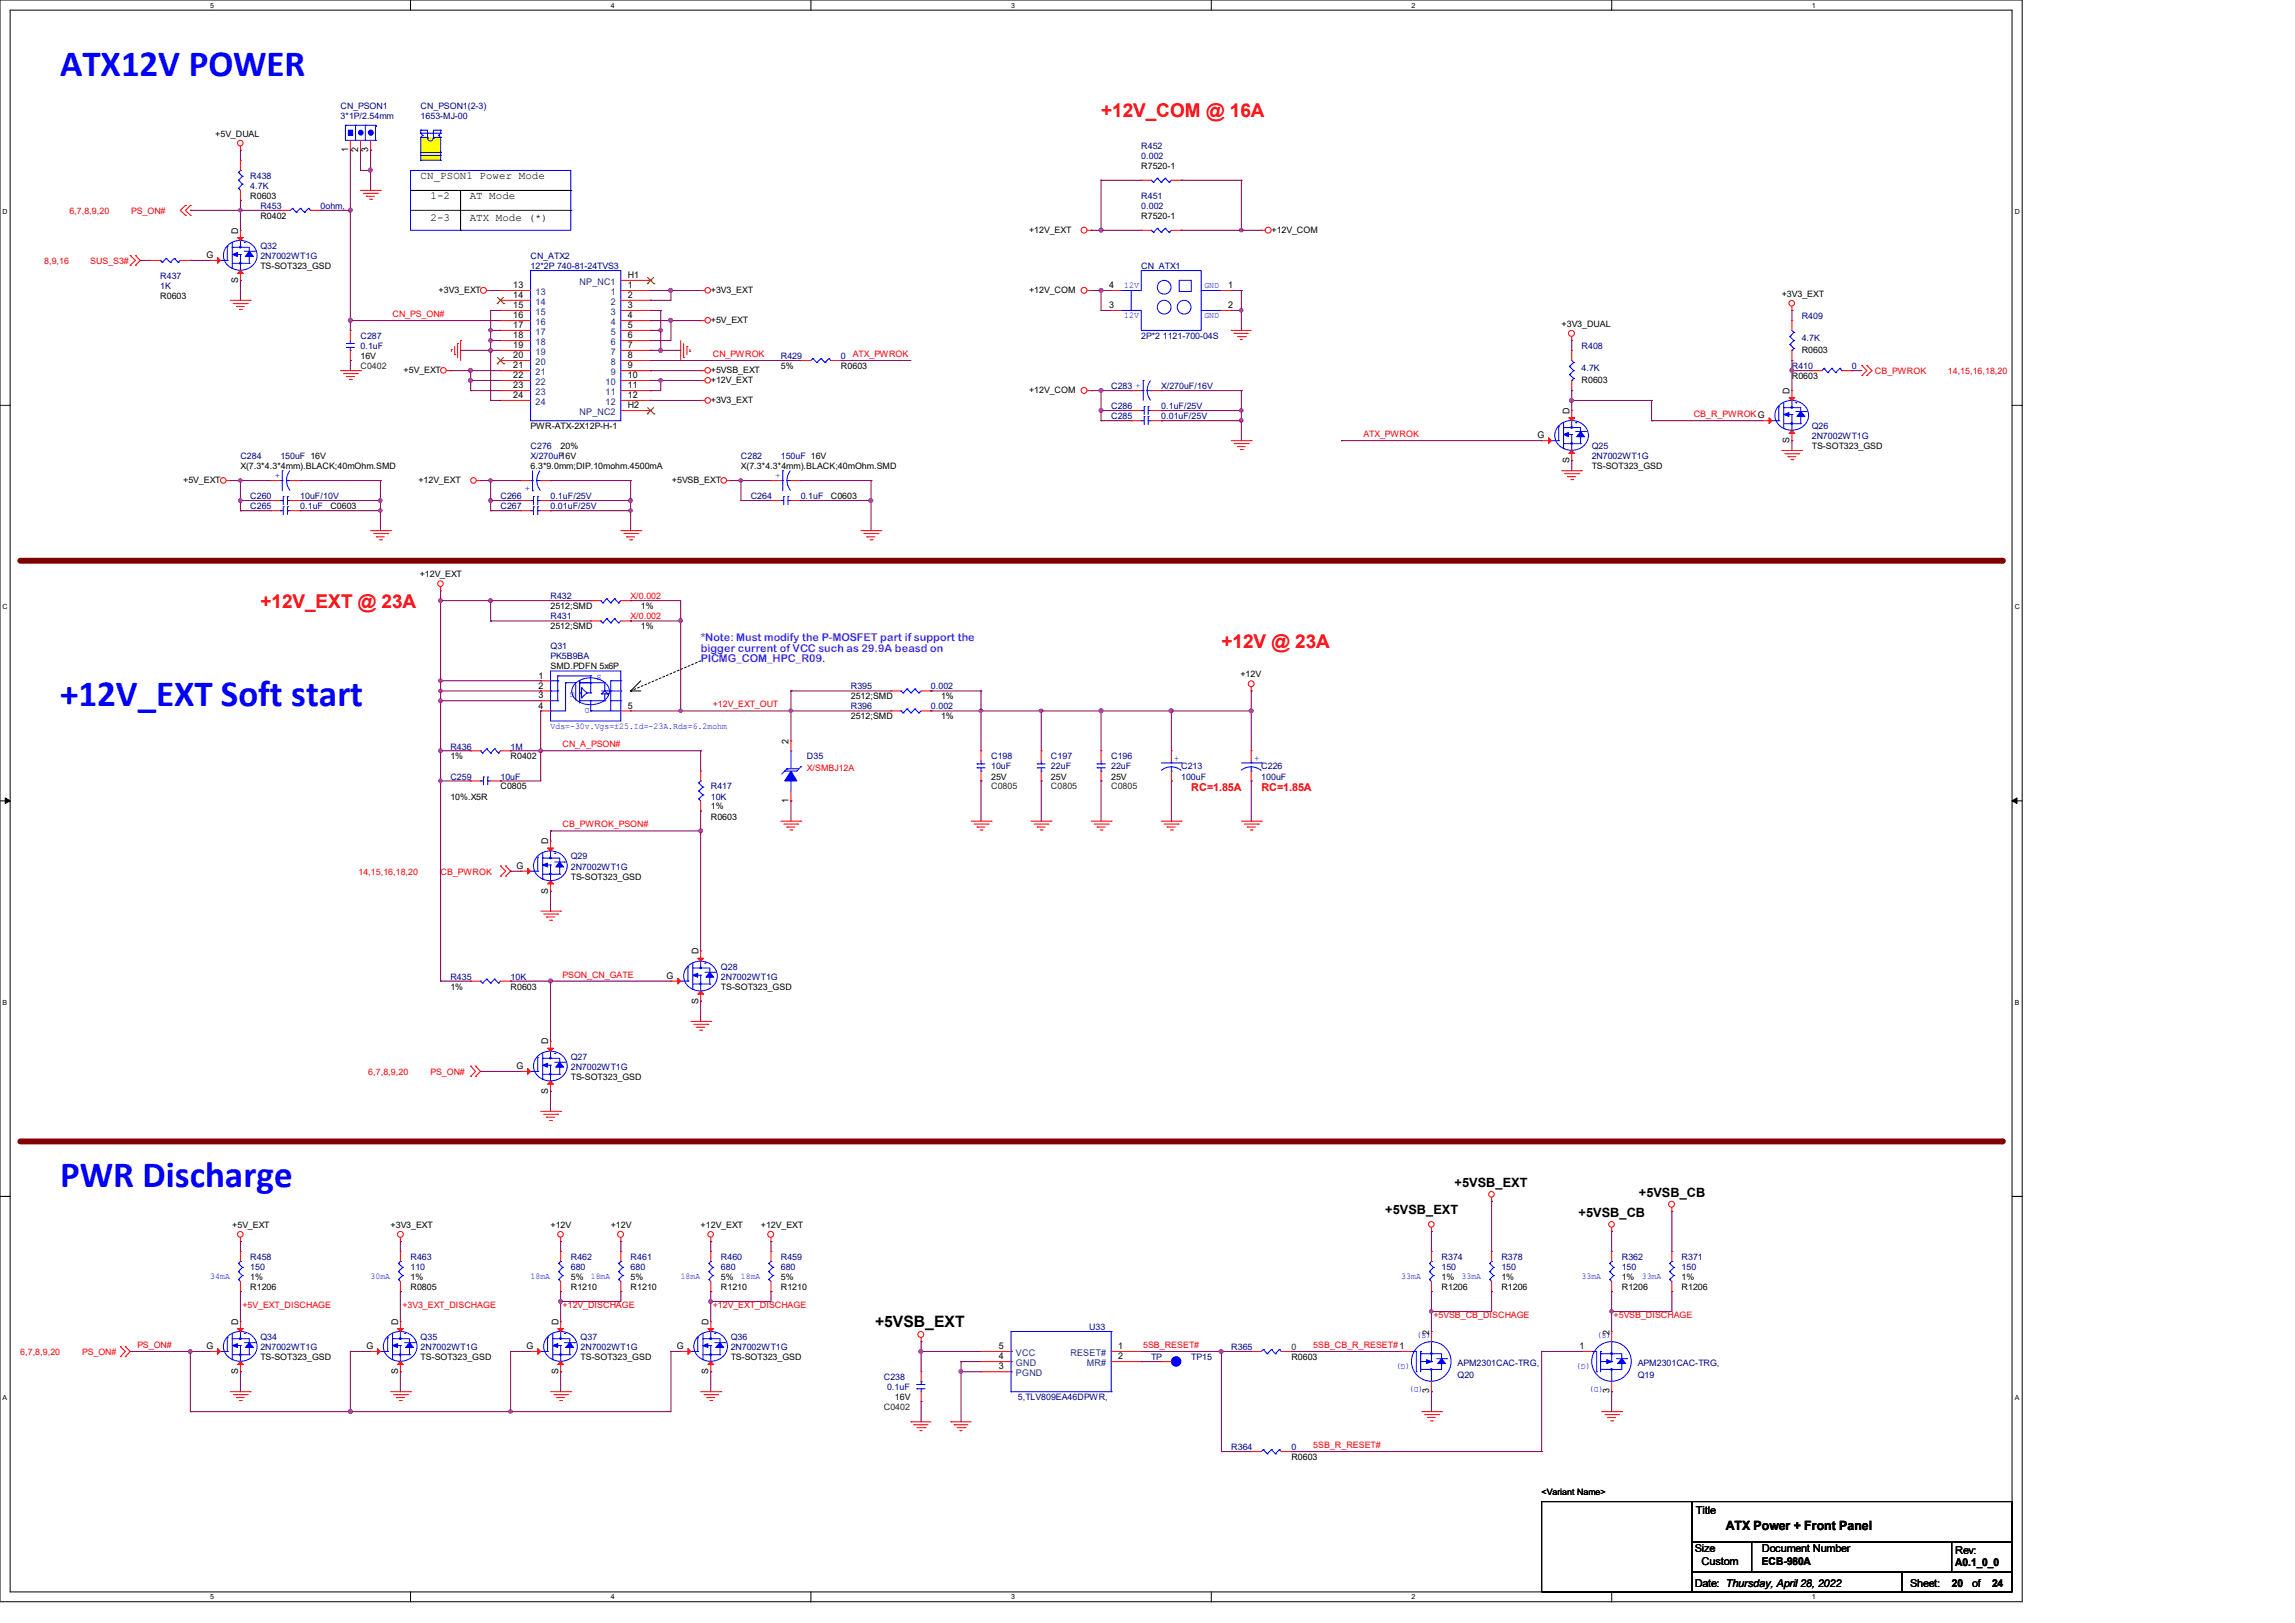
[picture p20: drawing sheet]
<svg xmlns="http://www.w3.org/2000/svg" width="297mm" height="210mm" viewBox="0 0 297 210" stroke-linecap="round" stroke-linejoin="round" font-family="sans-serif">
<defs><g id="words">
<g font-size="4.8" fill="#00f">
<text x="7.8" y="9.8">ATX12V POWER</text>
<text x="7.8" y="91.4">+12V_EXT Soft start</text>
<text x="7.8" y="153.5">PWR Discharge</text>
</g>
<g font-size="2.5" fill="#f00">
<text x="142.5" y="15.2">+12V_COM @ 16A</text>
<text x="33.7" y="78.7">+12V_EXT @ 23A</text>
<text x="158.1" y="83.9">+12V @ 23A</text>
</g>
<text font-size="2" x="113.2" y="171.7">+5VSB_EXT</text>
<g font-size="1.7">
<text x="188.3" y="153.6">+5VSB_EXT</text>
<text x="212.1" y="154.9">+5VSB_CB</text>
<text x="179.3" y="157.1">+5VSB_EXT</text>
<text x="204.3" y="157.5">+5VSB_CB</text>
<text x="223.3" y="198">ATX Power + Front Panel</text>
</g>
<g font-size="1.4">
<text x="54.4" y="23.2">CN_PSON1 Power Mode</text>
<text x="55.7" y="25.8">1-2</text>
<text x="55.7" y="28.6">2-3</text>
<text x="60.8" y="25.8">AT Mode</text>
<text x="60.8" y="28.6">ATX Mode (*)</text>
<text x="219.5" y="195.9">Title</text>
<text x="219.3" y="200.8">Size</text>
<text x="220.2" y="202.5">Custom</text>
<text x="228" y="202.5">ECB-980A</text>
<text x="228" y="200.8">Document Number</text>
<text x="253" y="202.6">A0.1_0_0</text>
<text x="253" y="201.1">Rev:</text>
<text x="219.3" y="205.4">Date: Thursday, April 28, 2022</text>
<text x="247.2" y="205.4">Sheet:</text>
<text x="252.6" y="205.4">20</text>
<text x="255.2" y="205.4">of</text>
<text x="257.8" y="205.4">24</text>
</g>
<g font-size="1.4" fill="#8000ff">
<text x="90.7" y="82.9">*Note: Must modify the P-MOSFET part if support the</text>
<text x="90.7" y="84.3">bigger current of VCC such as 29.9A beasd on</text>
<text x="90.7" y="85.7">PICMG_COM_HPC_R09.</text>
</g>
<g font-size="1.4" fill="#f00">
<text x="154.2" y="102.4">RC=1.85A</text>
<text x="163.2" y="102.4">RC=1.85A</text>
</g>
<g font-size="1.2">
<text x="45" y="19.7" transform="rotate(-90 45 19.7)">1</text>
<text x="46.4" y="19.7" transform="rotate(-90 46.4 19.7)">2</text>
<text x="47.7" y="19.7" transform="rotate(-90 47.7 19.7)">3</text>
<text x="26.7" y="33.4">G</text>
<text x="30.8" y="30.2" transform="rotate(-90 30.8 30.2)">D</text>
<text x="81.2" y="36">H1</text>
<text x="30.8" y="36.7" transform="rotate(-90 30.8 36.7)">S</text>
<text x="66.4" y="37.3">13</text>
<text x="66.4" y="38.6">14</text>
<text x="66.4" y="39.9">15</text>
<text x="66.4" y="41.2">16</text>
<text x="81.2" y="37.3">1</text>
<text x="81.2" y="38.6">2</text>
<text x="81.2" y="39.9">3</text>
<text x="81.2" y="41.2">4</text>
<text x="143.5" y="39.9">3</text>
<text x="143.5" y="37.3">4</text>
<text x="159" y="37.3">1</text>
<text x="159" y="39.9">2</text>
<text x="66.4" y="42.5">17</text>
<text x="66.4" y="43.8">18</text>
<text x="66.4" y="45">19</text>
<text x="66.4" y="46.4">20</text>
<text x="66.4" y="47.7">21</text>
<text x="81.2" y="42.5">5</text>
<text x="81.2" y="43.8">6</text>
<text x="81.2" y="45">7</text>
<text x="81.2" y="46.4">8</text>
<text x="81.2" y="47.7">9</text>
<text x="66.4" y="48.9">22</text>
<text x="66.4" y="50.3">23</text>
<text x="66.4" y="51.5">24</text>
<text x="81.2" y="48.9">10</text>
<text x="81.2" y="50.3">11</text>
<text x="81.2" y="51.5">12</text>
<text x="81.2" y="52.8">H2</text>
<text x="203.1" y="53.6" transform="rotate(-90 203.1 53.6)">D</text>
<text x="231.6" y="50.9" transform="rotate(-90 231.6 50.9)">D</text>
<text x="199" y="56.7">G</text>
<text x="203.1" y="59.9" transform="rotate(-90 203.1 59.9)">S</text>
<text x="231.6" y="57.4" transform="rotate(-90 231.6 57.4)">S</text>
<text x="69.7" y="89.1">2</text>
<text x="69.7" y="87.8">1</text>
<text x="69.7" y="91.7">4</text>
<text x="69.7" y="90.4">3</text>
<text x="81.2" y="91.7">5</text>
<text x="102.1" y="96.3" transform="rotate(-90 102.1 96.3)">2</text>
<text x="102.1" y="103.9" transform="rotate(-90 102.1 103.9)">1</text>
<text x="66.8" y="112.4">G</text>
<text x="71" y="109.2" transform="rotate(-90 71 109.2)">D</text>
<text x="71" y="115.7" transform="rotate(-90 71 115.7)">S</text>
<text x="90.4" y="123.5" transform="rotate(-90 90.4 123.5)">D</text>
<text x="86.3" y="126.7">G</text>
<text x="90.4" y="129.9" transform="rotate(-90 90.4 129.9)">S</text>
<text x="71" y="135.1" transform="rotate(-90 71 135.1)">D</text>
<text x="66.8" y="138.3">G</text>
<text x="71" y="141.6" transform="rotate(-90 71 141.6)">S</text>
<text x="30.8" y="171.4" transform="rotate(-90 30.8 171.4)">D</text>
<text x="51.5" y="171.4" transform="rotate(-90 51.5 171.4)">D</text>
<text x="72.3" y="171.4" transform="rotate(-90 72.3 171.4)">D</text>
<text x="91.7" y="171.4" transform="rotate(-90 91.7 171.4)">D</text>
<text x="185" y="172.7" transform="rotate(-90 185 172.7)">2</text>
<text x="208.3" y="172.7" transform="rotate(-90 208.3 172.7)">2</text>
<text x="26.7" y="174.6">G</text>
<text x="30.8" y="177.8" transform="rotate(-90 30.8 177.8)">S</text>
<text x="47.4" y="174.6">G</text>
<text x="51.5" y="177.8" transform="rotate(-90 51.5 177.8)">S</text>
<text x="68.2" y="174.6">G</text>
<text x="72.3" y="177.8" transform="rotate(-90 72.3 177.8)">S</text>
<text x="87.6" y="174.6">G</text>
<text x="91.7" y="177.8" transform="rotate(-90 91.7 177.8)">S</text>
<text x="129.3" y="177.2">3</text>
<text x="129.3" y="175.9">4</text>
<text x="129.3" y="174.6">5</text>
<text x="144.7" y="174.6">1</text>
<text x="144.7" y="175.9">2</text>
<text x="204.4" y="174.6">1</text>
<text x="185" y="180.3" transform="rotate(-90 185 180.3)">3</text>
<text x="208.3" y="180.3" transform="rotate(-90 208.3 180.3)">3</text>
</g>
<g font-size="1.2" fill="#004080">
<text x="69.3" y="38.1">13</text>
<text x="69.3" y="39.4">14</text>
<text x="69.3" y="40.7">15</text>
<text x="75" y="36.8">NP_NC1</text>
<text x="79" y="38.1">1</text>
<text x="79" y="39.4">2</text>
<text x="79" y="40.7">3</text>
<text x="69.3" y="42">16</text>
<text x="69.3" y="43.3">17</text>
<text x="69.3" y="44.6">18</text>
<text x="69.3" y="45.9">19</text>
<text x="69.3" y="47.2">20</text>
<text x="79" y="42">4</text>
<text x="79" y="43.3">5</text>
<text x="79" y="44.6">6</text>
<text x="79" y="45.9">7</text>
<text x="79" y="47.2">8</text>
<text x="69.3" y="48.5">21</text>
<text x="69.3" y="49.8">22</text>
<text x="69.3" y="51.1">23</text>
<text x="69.3" y="52.4">24</text>
<text x="75" y="53.7">NP_NC2</text>
<text x="78.4" y="49.8">10</text>
<text x="78.4" y="51.1">11</text>
<text x="78.4" y="52.4">12</text>
<text x="79" y="48.5">9</text>
<text x="131.5" y="178.1">PGND</text>
<text x="131.5" y="176.7">GND</text>
<text x="131.5" y="175.4">VCC</text>
<text x="138.6" y="175.4">RESET#</text>
<text x="140.7" y="176.7">MR#</text>
</g>
<g font-size="1.1">
<text x="27.9" y="17.7">+5V_DUAL</text>
<text x="147.7" y="21.8">R7520-1</text>
<text x="32.4" y="25.7">R0603</text>
<text x="33.7" y="28.3">R0402</text>
<text x="147.7" y="28.3">R7520-1</text>
<text x="33.7" y="34.8">TS-SOT323_GSD</text>
<text x="133.2" y="30.1">+12V_EXT</text>
<text x="164.5" y="30.1">+12V_COM</text>
<text x="20.7" y="38.7">R0603</text>
<text x="56.8" y="37.9">+3V3_EXT</text>
<text x="92" y="37.9">+3V3_EXT</text>
<text x="92" y="41.8">+5V_EXT</text>
<text x="133.2" y="37.9">+12V_COM</text>
<text x="230.6" y="38.4">+3V3_EXT</text>
<text x="46.6" y="46.4">16V</text>
<text x="101" y="47.8">5%</text>
<text x="108.8" y="47.8">R0603</text>
<text x="202.1" y="42.3">+3V3_DUAL</text>
<text x="233.2" y="45.7">R0603</text>
<text x="52.2" y="48.3">+5V_EXT</text>
<text x="92" y="52.2">+3V3_EXT</text>
<text x="92" y="49.6">+12V_EXT</text>
<text x="92" y="48.3">+5VSB_EXT</text>
<text x="133.2" y="50.8">+12V_COM</text>
<text x="204.7" y="49.6">R0603</text>
<text x="231.9" y="49.1">R0603</text>
<text x="68.7" y="55.5">PWR-ATX-2X12P-H-1</text>
<text x="72.6" y="58.1">20%</text>
<text x="234.5" y="58.1">TS-SOT323_GSD</text>
<text x="23.7" y="62.5">+5V_EXT</text>
<text x="31.1" y="60.7">X(7.3*4.3*4mm).BLACK;40mOhm.SMD</text>
<text x="42.8" y="65.9">C0603</text>
<text x="54.1" y="62.5">+12V_EXT</text>
<text x="68.7" y="60.7">6.3*9.0mm;DIP.10mohm.4500mA</text>
<text x="87" y="62.5">+5VSB_EXT</text>
<text x="95.9" y="60.7">X(7.3*4.3*4mm).BLACK;40mOhm.SMD</text>
<text x="107.5" y="64.6">C0603</text>
<text x="206" y="60.7">TS-SOT323_GSD</text>
<text x="54.3" y="74.7">+12V_EXT</text>
<text x="71.2" y="78.8">2512;SMD</text>
<text x="71.2" y="81.5">2512;SMD</text>
<text x="82.9" y="78.8">1%</text>
<text x="82.9" y="81.5">1%</text>
<text x="71.2" y="86.6">SMD.PDFN 5x6P</text>
<text x="160.5" y="87.6">+12V</text>
<text x="110.1" y="93.1">2512;SMD</text>
<text x="110.1" y="90.5">2512;SMD</text>
<text x="121.8" y="93.1">1%</text>
<text x="121.8" y="90.5">1%</text>
<text x="58.3" y="98.3">1%</text>
<text x="66.1" y="98.3">R0402</text>
<text x="128.3" y="100.9">25V</text>
<text x="136" y="100.9">25V</text>
<text x="143.8" y="100.9">25V</text>
<text x="58.3" y="103.5">10%.X5R</text>
<text x="64.8" y="102.2">C0805</text>
<text x="92" y="106">R0603</text>
<text x="92" y="104.7">1%</text>
<text x="73.9" y="113.8">TS-SOT323_GSD</text>
<text x="58.3" y="128.1">1%</text>
<text x="66.1" y="128.1">R0603</text>
<text x="93.3" y="128.1">TS-SOT323_GSD</text>
<text x="73.9" y="139.7">TS-SOT323_GSD</text>
<text x="30.1" y="158.9">+5V_EXT</text>
<text x="50.5" y="158.9">+3V3_EXT</text>
<text x="71.2" y="158.9">+12V</text>
<text x="79" y="158.9">+12V</text>
<text x="90.7" y="158.9">+12V_EXT</text>
<text x="98.5" y="158.9">+12V_EXT</text>
<text x="32.4" y="165.7">1%</text>
<text x="32.4" y="166.9">R1206</text>
<text x="53.1" y="165.7">1%</text>
<text x="53.1" y="166.9">R0805</text>
<text x="73.9" y="165.7">5%</text>
<text x="73.9" y="166.9">R1210</text>
<text x="81.6" y="165.7">5%</text>
<text x="81.6" y="166.9">R1210</text>
<text x="93.3" y="165.7">5%</text>
<text x="93.3" y="166.9">R1210</text>
<text x="101" y="165.7">5%</text>
<text x="101" y="166.9">R1210</text>
<text x="186.6" y="165.7">1%</text>
<text x="186.6" y="166.9">R1206</text>
<text x="194.3" y="165.7">1%</text>
<text x="194.3" y="166.9">R1206</text>
<text x="209.9" y="165.7">1%</text>
<text x="209.9" y="166.9">R1206</text>
<text x="217.6" y="165.7">1%</text>
<text x="217.6" y="166.9">R1206</text>
<text x="33.7" y="176">TS-SOT323_GSD</text>
<text x="54.4" y="176">TS-SOT323_GSD</text>
<text x="75.1" y="176">TS-SOT323_GSD</text>
<text x="94.6" y="176">TS-SOT323_GSD</text>
<text x="167.1" y="176">R0603</text>
<text x="115.8" y="181.2">16V</text>
<text x="167.1" y="188.9">R0603</text>
<text x="199.5" y="193.5">&lt;Variant Name&gt;</text>
</g>
<g font-size="1.1" fill="#000080">
<text x="44.1" y="14.1">CN_PSON1</text>
<text x="44.1" y="15.4">3*1P/2.54mm</text>
<text x="54.4" y="14.1">CN_PSON1(2-3)</text>
<text x="54.4" y="15.4">1653-MJ-00</text>
<text x="32.4" y="23.2">R438</text>
<text x="147.7" y="19.3">R452</text>
<text x="147.7" y="20.5">0.002</text>
<text x="32.4" y="24.4">4.7K</text>
<text x="33.7" y="27">R453</text>
<text x="41.5" y="27">0ohm,</text>
<text x="147.7" y="25.7">R451</text>
<text x="147.7" y="27">0.002</text>
<text x="33.7" y="32.2">Q32</text>
<text x="33.7" y="33.5">2N7002WT1G</text>
<text x="68.7" y="33.5">CN_ATX2</text>
<text x="68.7" y="34.8">12*2P 740-81-24TVS3</text>
<text x="147.7" y="34.8">CN_ATX1</text>
<text x="20.7" y="36.1">R437</text>
<text x="20.7" y="37.4">1K</text>
<text x="233.2" y="41.3">R409</text>
<text x="46.6" y="43.9">C287</text>
<text x="46.6" y="45.2">0.1uF</text>
<text x="101" y="46.4">R429</text>
<text x="108.8" y="46.4">0</text>
<text x="147.7" y="43.9">2P*2 1121-700-04S</text>
<text x="204.7" y="45.2">R408</text>
<text x="231.9" y="47.8">R410</text>
<text x="233.2" y="44.1">4.7K</text>
<text x="239.6" y="47.8">0</text>
<text x="143.8" y="52.9">C286</text>
<text x="143.8" y="50.3">C283</text>
<text x="150.3" y="52.9">0.1uF/25V</text>
<text x="150.3" y="50.3">X/270uF/16V</text>
<text x="204.7" y="48">4.7K</text>
<text x="31.1" y="59.4">C284</text>
<text x="36.3" y="59.4">150uF 16V</text>
<text x="68.7" y="58.1">C276</text>
<text x="68.7" y="59.4">X/270uF16V</text>
<text x="95.9" y="59.4">C282</text>
<text x="101" y="59.4">150uF 16V</text>
<text x="143.8" y="54.2">C285</text>
<text x="150.3" y="54.2">0.01uF/25V</text>
<text x="206" y="58.1">Q25</text>
<text x="206" y="59.4">2N7002WT1G</text>
<text x="234.5" y="55.5">Q26</text>
<text x="234.5" y="56.8">2N7002WT1G</text>
<text x="32.4" y="64.6">C260</text>
<text x="32.4" y="65.9">C265</text>
<text x="38.9" y="64.6">10uF/10V</text>
<text x="38.9" y="65.9">0.1uF</text>
<text x="64.8" y="65.9">C267</text>
<text x="64.8" y="64.6">C266</text>
<text x="71.2" y="65.9">0.01uF/25V</text>
<text x="71.2" y="64.6">0.1uF/25V</text>
<text x="97.2" y="64.6">C264</text>
<text x="103.6" y="64.6">0.1uF</text>
<text x="71.2" y="77.6">R432</text>
<text x="71.2" y="80.1">R431</text>
<text x="71.2" y="84">Q31</text>
<text x="71.2" y="85.3">PK5B9BA</text>
<text x="110.1" y="89.2">R395</text>
<text x="120.5" y="89.2">0.002</text>
<text x="110.1" y="91.8">R396</text>
<text x="120.5" y="91.8">0.002</text>
<text x="58.3" y="97">R436</text>
<text x="58.3" y="100.9">C259</text>
<text x="64.8" y="100.9">10uF</text>
<text x="66.1" y="97">1M</text>
<text x="104.4" y="98.3">D35</text>
<text x="128.3" y="98.3">C198</text>
<text x="128.3" y="99.6">10uF</text>
<text x="136" y="98.3">C197</text>
<text x="136" y="99.6">22uF</text>
<text x="143.8" y="98.3">C196</text>
<text x="143.8" y="99.6">22uF</text>
<text x="152.9" y="99.6">C213</text>
<text x="152.9" y="100.9">100uF</text>
<text x="163.2" y="99.6">C226</text>
<text x="163.2" y="100.9">100uF</text>
<text x="92" y="102.2">R417</text>
<text x="92" y="103.5">10K</text>
<text x="73.9" y="111.2">Q29</text>
<text x="73.9" y="112.5">2N7002WT1G</text>
<text x="93.3" y="125.5">Q28</text>
<text x="58.3" y="126.8">R435</text>
<text x="66.1" y="126.8">10K</text>
<text x="93.3" y="126.8">2N7002WT1G</text>
<text x="73.9" y="137.1">Q27</text>
<text x="73.9" y="138.4">2N7002WT1G</text>
<text x="32.4" y="163">R458</text>
<text x="32.4" y="164.3">150</text>
<text x="53.1" y="163">R463</text>
<text x="53.1" y="164.3">110</text>
<text x="73.9" y="163">R462</text>
<text x="73.9" y="164.3">680</text>
<text x="81.6" y="163">R461</text>
<text x="81.6" y="164.3">680</text>
<text x="93.3" y="163">R460</text>
<text x="93.3" y="164.3">680</text>
<text x="101" y="163">R459</text>
<text x="101" y="164.3">680</text>
<text x="186.6" y="163">R374</text>
<text x="186.6" y="164.3">150</text>
<text x="194.3" y="163">R378</text>
<text x="194.3" y="164.3">150</text>
<text x="209.9" y="163">R362</text>
<text x="209.9" y="164.3">150</text>
<text x="217.6" y="163">R371</text>
<text x="217.6" y="164.3">150</text>
<text x="33.7" y="173.4">Q34</text>
<text x="54.4" y="173.4">Q35</text>
<text x="75.1" y="173.4">Q37</text>
<text x="94.6" y="173.4">Q36</text>
<text x="141" y="172.1">U33</text>
<text x="33.7" y="174.7">2N7002WT1G</text>
<text x="54.4" y="174.7">2N7002WT1G</text>
<text x="75.1" y="174.7">2N7002WT1G</text>
<text x="94.6" y="174.7">2N7002WT1G</text>
<text x="114.4" y="178.6">C238</text>
<text x="114.8" y="179.9">0.1uF</text>
<text x="149" y="176">TP</text>
<text x="154.2" y="176">TP15</text>
<text x="159.3" y="174.7">R365</text>
<text x="188.6" y="178.3">Q20</text>
<text x="188.6" y="176.8">APM2301CAC-TRG,</text>
<text x="212" y="178.3">Q19</text>
<text x="212" y="176.8">APM2301CAC-TRG,</text>
<text x="131.7" y="181.2">5,TLV809EA46DPWR,</text>
<text x="159.3" y="187.7">R364</text>
<text x="167.1" y="187.7">0</text>
</g>
<g font-size="1.1" fill="#f00">
<text x="9" y="27.7">6,7,8,9,20</text>
<text x="17" y="27.7">PS_ON#</text>
<text x="5.7" y="34.2">8,9,16</text>
<text x="11.7" y="34.2">SUS_S3#</text>
<text x="50.8" y="41">CN_PS_ON#</text>
<text x="92.2" y="46.2">CN_PWROK</text>
<text x="110.4" y="46.2">ATX_PWROK</text>
<text x="219.2" y="54">CB_R_PWROKG</text>
<text x="242.6" y="48.4">CB_PWROK</text>
<text x="252.1" y="48.4">14,15,16,18,20</text>
<text x="176.4" y="56.6">ATX_PWROK</text>
<text x="81.6" y="77.6">X/0.002</text>
<text x="81.6" y="80.1">X/0.002</text>
<text x="92.2" y="91.5">+12V_EXT_OUT</text>
<text x="72.8" y="96.7">CN_A_PSON#</text>
<text x="104.4" y="99.8">X/SMBJ12A</text>
<text x="72.8" y="107.1">CB_PWROK_PSON#</text>
<text x="46.4" y="113.2">14,15,16,18,20</text>
<text x="57" y="113.2">CB_PWROK</text>
<text x="72.8" y="126.5">PSON_CN_GATE</text>
<text x="47.7" y="139.1">6,7,8,9,20</text>
<text x="55.7" y="139.1">PS_ON#</text>
<text x="31.4" y="169.3">+5V_EXT_DISCHAGE</text>
<text x="52.1" y="169.3">+3V3_EXT_DISCHAGE</text>
<text x="72.8" y="169.3">+12V_DISCHAGE</text>
<text x="92.2" y="169.3">+12V_EXT_DISCHAGE</text>
<text x="185.5" y="170.6">+5VSB_CB_DISCHAGE</text>
<text x="208.8" y="170.6">+5VSB_DISCHAGE</text>
<text x="2.6" y="175.3">6,7,8,9,20</text>
<text x="10.6" y="175.3">PS_ON#</text>
<text x="17.8" y="174.4">PS_ON#</text>
<text x="148" y="174.4">5SB_RESET#</text>
<text x="170" y="174.4">5SB_CB_R_RESET#1</text>
<text x="170" y="187.4">5SB_R_RESET#</text>
</g>
<g font-size="1.1" fill="#00f">
<text x="145.5" y="37.3">12V</text>
<text x="145.5" y="41.1">12V</text>
<text x="155.9" y="41.1">GND</text>
<text x="155.9" y="37.3">GND</text>
<text x="147.6" y="50.2" transform="rotate(-90 147.6 50.2)">+</text>
<text x="36.2" y="61.8" transform="rotate(-90 36.2 61.8)">+</text>
<text x="68.6" y="63.5" transform="rotate(-90 68.6 63.5)">+</text>
<text x="101" y="61.8" transform="rotate(-90 101 61.8)">+</text>
<text x="74.4" y="89.5" transform="rotate(-180 74.4 89.5)">G</text>
<text x="77.9" y="87.3" transform="rotate(-180 77.9 87.3)">S</text>
<text x="71.2" y="94.3">Vds=-30v.Vgs=±25.Id=-23A.Rds=6.2mohm</text>
<text x="76.3" y="91.6" transform="rotate(-180 76.3 91.6)">D</text>
<text x="152" y="98.4">+</text>
<text x="162.3" y="98.4">+</text>
<text x="27.2" y="165.5">34mA</text>
<text x="48" y="165.5">30mA</text>
<text x="68.7" y="165.5">18mA</text>
<text x="76.5" y="165.5">18mA</text>
<text x="88.1" y="165.5">18mA</text>
<text x="95.9" y="165.5">18mA</text>
<text x="181.4" y="165.5">33mA</text>
<text x="189.1" y="165.5">33mA</text>
<text x="204.7" y="165.5">33mA</text>
<text x="212.5" y="165.5">33mA</text>
<text x="185.2" y="172.4" transform="rotate(-180 185.2 172.4)">(S)</text>
<text x="208.6" y="172.4" transform="rotate(-180 208.6 172.4)">(S)</text>
<text x="182.5" y="176.5" transform="rotate(-180 182.5 176.5)">(G)</text>
<text x="184.2" y="179.5" transform="rotate(-180 184.2 179.5)">(D)</text>
<text x="205.9" y="176.5" transform="rotate(-180 205.9 176.5)">(G)</text>
<text x="207.6" y="179.5" transform="rotate(-180 207.6 179.5)">(D)</text>
</g>
<g font-size="1.1" fill="#008000">
<text x="46.6" y="47.8">C0402</text>
<text x="128.3" y="102.2">C0805</text>
<text x="136" y="102.2">C0805</text>
<text x="143.8" y="102.2">C0805</text>
<text x="167.1" y="174.7">0</text>
<text x="114.4" y="182.5">C0402</text>
</g>
<g font-size=".9">
<text x="27.2" y="1">5</text>
<text x="79" y="1">4</text>
<text x="130.9" y="1">3</text>
<text x="182.7" y="1">2</text>
<text x="234.5" y="1">1</text>
<text x=".3" y="27.7">D</text>
<text x="260.7" y="27.7">D</text>
<text x=".3" y="78.8">C</text>
<text x="260.7" y="78.8">C</text>
<text x=".3" y="130">B</text>
<text x="260.7" y="130">B</text>
<text x=".3" y="181.2">A</text>
<text x="260.7" y="181.2">A</text>
<text x="27.2" y="207">5</text>
<text x="79" y="207">4</text>
<text x="130.9" y="207">3</text>
<text x="182.7" y="207">2</text>
<text x="234.5" y="207">1</text>
</g>
</g></defs>
<path d="M0 0h261.7v207.3h-261.7zM1.3 1.3h259.1v204.7h-259.1z" fill="none" stroke="#000" stroke-width=".13"/>
<g fill="#fff">
<path d="M27.2 .2h.5v1h-.5z"/>
<path d="M27.2 206.2h.5v1h-.5z"/>
</g>
<path d="M53.1 0v1.3M53.1 206v1.3" fill="none" stroke="#000" stroke-width=".13"/>
<g fill="#fff">
<path d="M79 .2h.5v1h-.5z"/>
<path d="M79 206.2h.5v1h-.5z"/>
</g>
<path d="M104.9 0v1.3M104.9 206v1.3" fill="none" stroke="#000" stroke-width=".13"/>
<g fill="#fff">
<path d="M130.9 .2h.5v1h-.5z"/>
<path d="M130.9 206.2h.5v1h-.5z"/>
</g>
<path d="M156.8 0v1.3M156.8 206v1.3" fill="none" stroke="#000" stroke-width=".13"/>
<g fill="#fff">
<path d="M182.7 .2h.5v1h-.5z"/>
<path d="M182.7 206.2h.5v1h-.5z"/>
</g>
<path d="M208.6 0v1.3M208.6 206v1.3" fill="none" stroke="#000" stroke-width=".13"/>
<g fill="#fff">
<path d="M234.5 .2h.5v1h-.5z"/>
<path d="M234.5 206.2h.5v1h-.5z"/>
<path d="M.3 26.9h.7v1h-.7z"/>
<path d="M260.7 26.9h.7v1h-.7z"/>
<path d="M.3 78h.7v1h-.7z"/>
<path d="M260.7 78h.7v1h-.7z"/>
</g>
<path d="M0 52.5h1.3M260.4 52.5h1.3" fill="none" stroke="#000" stroke-width=".13"/>
<g fill="#fff">
<path d="M.3 129.2h.6v1h-.6z"/>
<path d="M260.7 129.2h.6v1h-.6z"/>
</g>
<path d="M0 103.6h1.3M260.4 103.6h1.3" fill="none" stroke="#000" stroke-width=".13"/>
<path d="M.7 103.3l.6 .3-.6 .4zM260.4 103.6l.6-.3v.7z" fill="#000" stroke="#000" stroke-width=".13"/>
<g fill="#fff">
<path d="M.3 180.4h.6v1h-.6z"/>
<path d="M260.7 180.4h.6v1h-.6z"/>
</g>
<path d="M0 154.8h1.3M260.4 154.8h1.3" fill="none" stroke="#000" stroke-width=".13"/>
<path d="M53.1 22.1h20.8v7.7h-20.8z" fill="none" stroke="#00f" stroke-width=".13"/>
<path d="M54.4 17.8h2.6v2.9h-2.6z" fill-rule="evenodd" fill="#ff0" stroke="#ff0" stroke-width=".13"/>
<path d="M2.6 147.7h256.5" fill="none" stroke="#800000" stroke-width=".76"/>
<circle cx="259.1" cy="147.7" r=".38" fill="#800000"/>
<path d="M2.6 72.6h256.5" fill="none" stroke="#800000" stroke-width=".76"/>
<circle cx="259.1" cy="72.6" r=".38" fill="#800000"/>
<path d="M81.6 89.4h.1M90.7 85.5l-9.1 3.9" fill="none" stroke="#000" stroke-width=".13" stroke-dasharray=".3"/>
<g fill="none" stroke="#000" stroke-width=".13">
<path d="M53.1 24.6h20.8M53.1 27.2h20.8M59.6 29.8h.1M59.6 24.6v5.2M73.9 24.6h.1M73.9 27.2h.1M81.6 89.4h.1M81.6 89.4h1.3M82.9 88.1l-1.3 1.3M199.5 194.3h19.4v11.7h-19.4zM218.9 199.5h7.8v3.9h-7.8zM218.9 194.3h41.5v5.2h-41.5z"/>
<path d="M226.7 199.5h33.7v3.9h-33.7zM252.6 199.5h7.8v3.9h-7.8zM218.9 203.4h27.2v2.6h-27.2zM246.1 203.4h14.3v2.6h-14.3z"/>
</g>
<g fill="none" stroke="#f00" stroke-width=".13">
<path d="M31.1 19.4h.1M31.1 18.9v.5M45.3 19.4h.1M45.3 18.2v1.2M46.7 19.4h.1M46.7 18.2v1.2M48 19.4h.1M48 18.2v1.2M16.8 33.1h.1M16.8 34.3h.1M16.8 33.1l.7 .6-.7 .6M17.5 34.3h.1"/>
<path d="M17.5 33.1h.1M17.5 33.1l.7 .6-.7 .6M19.4 33.7h.1M19.4 33.7h1.3M23.3 33.7h1.3M24 26.6h.1M24 27.9h.1M24 26.6l-.7 .6 .7 .7M24.6 26.6h.1M24.6 27.9h.1M24.6 33.7h.1M24.6 26.6l-.6 .6 .6 .7"/>
<path d="M27.2 33.7h.1M27.2 33.7h1.3M29.8 38.9h2.6M30.2 39.3h1.8M30.6 39.7h.1M30.6 39.7h1M31.1 25.9h.1M31.1 20.7h.1M31.1 29.8h.1M31.1 36.3h.1M31.1 20.7v1.4M31.1 24.6v1.3"/>
<path d="M31.1 29.8v1.3M31.1 35v1.3M32 39.3h.1M32.4 38.9h.1M36.3 27.2h.1M36.3 27.2h1.3M40.2 27.2h1.3M41.5 27.2h.1M46.7 24.6h2.5M47 25h1.9M47.4 25.4h.1M47.4 25.4h1.1"/>
<path d="M47.8 25.8h.3M48.1 25.8h.1M48.9 25h.1M49.2 24.6h.1M63 37.6h.5M63.5 37.6h.1M64.8 37.6h.1M64.8 38.9h.1M64.8 37.6h3.9M64.8 38.9h3.9M80.3 37.6h3.9M80.3 38.9h3.9"/>
<path d="M80.3 36.3h3.9M84.2 37.6h.1M84.2 38.9h.1M84.2 36.3h.1M90.7 37.6h.1M90.7 37.6h.5M140.7 37.6h.5M140.7 29.8h.5M141.2 37.6h.1M141.2 29.8h.1M143.8 37.6h.1M143.8 37.6h1.3"/>
<path d="M147.7 29.8h.1M147.7 23.3h.1M147.7 29.8h1.3M147.7 23.3h1.3M151.6 29.8h1.3M151.6 23.3h1.3M152.9 29.8h.1M152.9 23.3h.1M158.1 37.6h1.2M159.3 37.6h.1M163.2 29.8h.1M163.2 29.8h.5"/>
<path d="M231.9 39.7v.5M31 40h.2M31.2 40h.1M44.1 48h2.6M44.4 48.3h1.9M44.8 48.7h.1M44.8 48.7h1.1M45.2 49.1h.3M45.3 42.8h.1M45.3 46.7h.1M45.3 42.8v1.3M45.3 45.3v1.4"/>
<path d="M45.5 49.1h.1M46.3 48.3h.1M46.7 48h.1M57.8 48h.5M58.3 48h.1M58.4 45.2h.1M58.4 45.2v.3M58.8 45.9h.1M58.8 44.8v1.1M59.2 44.4h.1M59.2 44.4v1.9M59.6 44.1h.1"/>
<path d="M59.6 44.1v2.6M64.8 40.2h.1M64.8 41.5h.1M64.8 42.8h.1M64.8 44.1h.1M64.8 45.3h.1M64.8 46.7h.1M64.8 48h.1M64.8 49.2h.1M64.8 50.5h.1M64.8 51.8h.1M64.8 48h3.9"/>
<path d="M64.8 42.8h3.9M64.8 51.8h3.9M64.8 41.5h3.9M64.8 49.2h3.9M64.8 50.5h3.9M64.8 40.2h3.9M64.8 44.1h3.9M64.8 45.3h3.9M64.8 46.7h3.9M80.3 48h3.9M80.3 42.8h3.9M80.3 51.8h3.9"/>
<path d="M80.3 41.5h3.9M80.3 49.2h3.9M80.3 50.5h3.9M80.3 40.2h3.9M80.3 44.1h3.9M80.3 45.3h3.9M80.3 46.7h3.9M80.3 53.1h3.9M84.2 40.2h.1M84.2 41.5h.1M84.2 42.8h.1M84.2 44.1h.1"/>
<path d="M84.2 45.3h.1M84.2 46.7h.1M84.2 48h.1M84.2 49.2h.1M84.2 50.5h.1M84.2 51.8h.1M84.2 53.1h.1M88.1 46.7h.1M88.1 44.1v2.6M88.5 46.3h.1M88.5 44.4v1.9M88.9 44.8h.1"/>
<path d="M88.9 44.8v1.1M89.3 45.5h.1M89.3 45.2v.3M90.7 51.8h.1M90.7 41.5h.1M90.7 49.2h.1M90.7 48h.1M90.7 48h.5M90.7 51.8h.5M90.7 41.5h.5M90.7 49.2h.5M103.6 46.7h.1"/>
<path d="M103.6 46.7h1.3M107.5 46.7h1.3M108.8 46.7h.1M140.7 50.5h.5M141.2 50.5h.1M143.8 40.2h.1M143.8 40.2h1.3M146.4 53.1h.1M146.4 54.4h.1M146.4 50.5h.1M146.4 50.5h1.3M146.4 54.4h1.3"/>
<path d="M146.4 53.1h1.3M149 50.5h1.3M149 54.4h1.3M149 53.1h1.3M150.3 53.1h.1M150.3 54.4h.1M150.3 50.5h.1M158.1 40.2h1.2M159.3 42.8h.1M159.3 40.2h.1M159.3 42.8h2.6M159.3 57h2.6"/>
<path d="M159.7 43.1h.1M159.7 43.1h1.8M159.7 57.4h1.8M160.1 57.8h.1M160.1 43.6h1.1M160.1 57.8h1.1M160.5 43.9h.1M160.5 43.9h.3M160.5 58.2h.3M160.8 58.2h.1M161.2 43.6h.1M161.5 57.4h.1"/>
<path d="M161.9 57h.1M199.5 57h.1M199.5 57h1.3M203.4 44.1h.1M203.4 45.3h.1M203.4 50.5h.1M203.4 53.1h.1M203.4 59.6h.1M203.4 43.6v.5M203.4 45.3v1.4M203.4 49.2v1.3M203.4 53.1v1.3"/>
<path d="M203.4 58.3v1.3M228 54.4h.1M228 54.4h1.3M230.6 58.3h2.6M231 58.7h1.8M231.4 59.1h.1M231.4 59.1h1M231.8 59.5h.2M231.9 40.2h.1M231.9 50.5h.1M231.9 57h.1M231.9 41.5h.1"/>
<path d="M231.9 46.7h.1M231.9 41.5v1.3M231.9 45.3v1.4M231.9 50.5v1.3M231.9 55.7v1.3M232 59.5h.1M232.8 58.7h.1M233.2 58.3h.1M234.5 48h.1M234.5 48h1.3M238.4 48h1.2M239.6 48h.1"/>
<path d="M241 48.6h.1M241 47.3h.1M241 47.3l.6 .7-.6 .6M241.6 48.6h.1M241.6 47.3h.1M241.6 47.3l.7 .7-.7 .6M29.3 62.2h.5M29.8 62.2h.1M35 64.8h.1M35 66.1h.1M35 62.2h.1M35 62.2h1.3"/>
<path d="M35 64.8h1.3M35 66.1h1.3M37.6 62.2h1.3M37.6 64.8h1.3M37.6 66.1h1.3M38.9 64.8h.1M38.9 66.1h.1M38.9 62.2h.1M48 68.7h2.5M48.3 69h1.9M48.7 69.5h.1M48.7 69.5h1"/>
<path d="M49.1 69.8h.3M49.4 69.8h.1M50.2 69h.1M50.5 68.7h.1M57 76.5h.1M57 75.9v.6M61.7 62.2h.5M62.2 62.2h.1M67.4 66.1h.1M67.4 64.8h.1M67.4 62.2h.1M67.4 62.2h1.3"/>
<path d="M67.4 64.8h1.3M67.4 66.1h1.3M70 62.2h1.2M70 64.8h1.2M70 66.1h1.2M71.2 66.1h.1M71.2 64.8h.1M71.2 62.2h.1M76.5 77.7h.1M76.5 77.7h1.2M80.3 68.7h2.6M80.3 77.7h1.3"/>
<path d="M80.7 69h1.8M81.1 69.5h.1M81.1 69.5h1M81.5 69.8h.2M81.6 77.7h.1M81.7 69.8h.1M82.5 69h.1M82.9 68.7h.1M94.1 62.2h.5M94.6 62.2h.1M99.8 62.2h.1M99.8 64.8h.1"/>
<path d="M99.8 62.2h1.2M99.8 64.8h1.2M102.4 62.2h1.2M102.4 64.8h1.2M103.6 62.2h.1M103.6 64.8h.1M111.4 68.7h2.6M111.8 69h1.8M112.2 69.5h.1M112.2 69.5h1M112.6 69.8h.3M112.9 69.8h.1"/>
<path d="M113.6 69h.1M114 68.7h.1M202.1 60.9h2.6M202.5 61.3h1.8M202.9 61.7h.1M202.9 61.7h1M203.3 62.1h.2M203.5 62.1h.1M204.3 61.3h.1M204.7 60.9h.1M60.9 97.2h.1M60.9 97.2h1.3"/>
<path d="M64.8 97.2h1.3M66.1 97.2h.1M70 92h.1M70 90.7h.1M70 89.4h.1M70 88.1h.1M70 92h1.2M70 90.7h1.2M70 89.4h1.2M70 88.1h1.2M76.5 80.3h.1M76.5 80.3h1.2"/>
<path d="M80.3 92h1.3M80.3 80.3h1.3M81.6 92h.1M81.6 80.3h.1M90.7 99.8h.1M90.7 99.8v1.2M102.4 95.9h.1M102.4 95.9v1.3M115.3 92h.1M115.3 89.4h.1M115.3 92h1.3M115.3 89.4h1.3"/>
<path d="M119.2 92h1.3M119.2 89.4h1.3M120.5 92h.1M120.5 89.4h.1M127 97.2h.1M127 97.2v1.3M127 99.8v1.2M134.7 97.2h.1M134.7 97.2v1.3M134.7 99.8v1.2M142.5 97.2h.1M142.5 97.2v1.3"/>
<path d="M142.5 99.8v1.2M151.6 97.2h.1M151.6 97.2v1.3M151.6 99.8v1.2M161.9 89.4h.1M161.9 97.2h.1M161.9 88.9v.5M161.9 97.2v1.3M161.9 99.8v1.2M60.9 101h.1M60.9 101h1.3M63.5 101h1.3"/>
<path d="M64.8 112.1h.1M64.8 113.4h.1M64.8 101h.1M64.8 112.1l.6 .6-.6 .7M65.4 113.4h.1M65.4 112.1h.1M65.4 112.1l.7 .6-.7 .7M67.4 112.7h.1M67.4 112.7h1.3M70 117.9h2.6M70.4 118.3h1.8M70.7 118.7h.1"/>
<path d="M70.7 118.7h1.1M71.1 119.1h.3M71.2 108.8h.1M71.2 115.3h.1M71.2 108.8v1.3M71.2 114v1.3M71.4 119.1h.1M72.2 118.3h.1M72.6 117.9h.1M90.7 104.9h.1M90.7 103.6v1.3M101 106.3h2.6"/>
<path d="M101.4 106.6h1.9M101.9 107h.1M101.9 107h1M102.2 107.4h.3M102.4 103.6h.1M102.4 102.4v1.2M102.5 107.4h.1M103.3 106.6h.1M103.6 106.3h.1M125.7 106.3h2.6M126.1 106.6h1.8M126.4 107h.1"/>
<path d="M126.4 107h1.1M126.8 107.4h.3M127 101h.1M127.1 107.4h.1M127.9 106.6h.1M128.3 106.3h.1M133.4 106.3h2.6M133.8 106.6h1.8M134.2 107h.1M134.2 107h1.1M134.6 107.4h.3M134.7 101h.1"/>
<path d="M134.9 107.4h.1M135.6 106.6h.1M136 106.3h.1M141.2 106.3h2.6M141.6 106.6h1.8M142 107h.1M142 107h1M142.4 107.4h.2M142.5 101h.1M142.6 107.4h.1M143.4 106.6h.1M143.8 106.3h.1"/>
<path d="M150.3 106.3h2.6M150.7 106.6h1.8M151 107h.1M151 107h1.1M151.5 107.4h.2M151.6 101h.1M151.7 107.4h.1M152.5 106.6h.1M152.9 106.3h.1M160.7 106.3h2.5M161 106.6h1.9M161.4 107h.1"/>
<path d="M161.4 107h1.1M161.8 107.4h.3M161.9 101h.1M162.1 107.4h.1M162.9 106.6h.1M163.2 106.3h.1M60.9 138h.1M60.9 139.3h.1M60.9 127h.1M60.9 138l.7 .6-.7 .7M60.9 127h1.3M61.6 139.3h.1"/>
<path d="M61.6 138h.1M61.6 138l.6 .6-.6 .7M64.8 127h1.3M66.1 127h.1M67.4 138.6h.1M67.4 138.6h1.3M71.2 134.7h.1M71.2 134.7v1.3M71.2 139.9v1.3M86.8 127h.1M86.8 127h1.3M89.4 132.2h2.6"/>
<path d="M89.8 132.5h1.8M90.2 132.9h.1M90.2 132.9h1M90.6 133.3h.2M90.7 123.1h.1M90.7 129.5h.1M90.7 123.1v1.3M90.7 128.3v1.2M90.8 133.3h.1M91.6 132.5h.1M92 132.2h.1M70 143.8h2.6"/>
<path d="M70.4 144.2h1.8M70.7 144.6h.1M70.7 144.6h1.1M71.1 145h.3M71.2 141.2h.1M71.4 145h.1M72.2 144.2h.1M72.6 143.8h.1M185.3 159.3h.1M185.3 158.8v.5M193 155.4h.1M193 154.9v.5"/>
<path d="M208.6 159.3h.1M208.6 158.8v.5M216.4 156.8h.1M216.4 156.3v.5M15.6 175.6h.1M15.6 174.2h.1M15.6 174.2l.6 .7-.6 .7M16.2 174.2h.1M16.2 175.6h.1M16.2 174.2l.6 .7-.6 .7M27.2 174.9h.1M27.2 174.9h1.3"/>
<path d="M31.1 160.7h.1M31.1 171h.1M31.1 177.5h.1M31.1 167.1h.1M31.1 161.9h.1M31.1 160.1v.6M31.1 161.9v1.3M31.1 165.8v1.3M31.1 171v1.3M31.1 176.2v1.3M48 174.9h.1M48 174.9h1.2"/>
<path d="M51.8 160.7h.1M51.8 167.1h.1M51.8 161.9h.1M51.8 171h.1M51.8 177.5h.1M51.8 160.1v.6M51.8 161.9v1.3M51.8 165.8v1.3M51.8 171v1.3M51.8 176.2v1.3M68.7 174.9h.1M68.7 174.9h1.3"/>
<path d="M72.6 160.7h.1M72.6 171h.1M72.6 177.5h.1M72.6 167.1h.1M72.6 161.9h.1M72.6 160.1v.6M72.6 161.9v1.3M72.6 165.8v1.3M72.6 171v1.3M72.6 176.2v1.3M80.3 160.7h.1M80.3 167.1h.1"/>
<path d="M80.3 161.9h.1M80.3 160.1v.6M80.3 161.9v1.3M80.3 165.8v1.3M88.1 174.9h.1M88.1 174.9h1.3M92 160.7h.1M92 167.1h.1M92 161.9h.1M92 171h.1M92 177.5h.1M92 160.1v.6"/>
<path d="M92 161.9v1.3M92 165.8v1.3M92 171v1.3M92 176.2v1.3M99.8 160.7h.1M99.8 167.1h.1M99.8 161.9h.1M99.8 160.1v.6M99.8 161.9v1.3M99.8 165.8v1.3M119.2 173.6h.1M119.2 177.5h.1"/>
<path d="M119.2 173.1v.5M119.2 177.5v1.3M127 177.5h.1M127 176.2h.1M127 174.9h.1M127 174.9h3.9M127 176.2h3.9M127 177.5h3.9M143.8 174.9h3.9M143.8 176.2h3.9M147.7 174.9h.1M147.7 176.2h.1"/>
<path d="M150.3 176.2h.1M150.3 176.2h1.3M161.9 174.9h.1M161.9 174.9h1.3M165.8 174.9h1.3M167.1 174.9h.1M181.4 174.9h.1M181.4 174.9h1.3M185.3 172.3h.1M185.3 167.1h.1M185.3 161.9h.1M185.3 161.9v1.3"/>
<path d="M185.3 165.8v1.3M185.3 172.3v1.3M185.3 178.8v1.3M193 167.1h.1M193 161.9h.1M193 161.9v1.3M193 165.8v1.3M204.7 174.9h.1M204.7 174.9h1.3M208.6 172.3h.1M208.6 167.1h.1M208.6 161.9h.1"/>
<path d="M208.6 161.9v1.3M208.6 165.8v1.3M208.6 172.3v1.3M208.6 178.8v1.3M216.4 167.1h.1M216.4 161.9h.1M216.4 161.9v1.3M216.4 165.8v1.3M29.8 180.1h2.6M30.2 180.5h1.8M30.6 180.8h.1M30.6 180.8h1"/>
<path d="M31 181.2h.2M31.2 181.2h.1M32 180.5h.1M32.4 180.1h.1M50.5 180.1h2.6M50.9 180.5h1.8M51.3 180.8h.1M51.3 180.8h1.1M51.7 181.2h.2M51.9 181.2h.1M52.7 180.5h.1M53.1 180.1h.1"/>
<path d="M71.2 180.1h2.7M71.7 180.5h1.7M72.1 180.8h.1M72.1 180.8h1M72.4 181.2h.3M72.7 181.2h.1M73.4 180.5h.1M73.9 180.1h.1M90.7 180.1h2.6M91.1 180.5h1.8M91.5 180.8h.1M91.5 180.8h1"/>
<path d="M91.9 181.2h.2M92.1 181.2h.1M92.9 180.5h.1M93.3 180.1h.1M117.9 184h.1M117.9 184h2.6M118.3 184.4h.1M118.3 184.4h1.8M118.7 184.7h1M119.1 185.1h.1M119.1 185.1h.2M119.2 181.4h.1"/>
<path d="M119.2 180.1v1.3M119.7 184.7h.1M123.1 184h.1M123.1 184h2.6M123.5 184.4h.1M123.5 184.4h1.8M123.9 184.7h1M124.2 185.1h.1M124.2 185.1h.3M124.9 184.7h.1M161.9 187.8h.1M161.9 187.8h1.3"/>
<path d="M165.8 187.8h1.3M167.1 187.8h.1M184 182.7h2.6M184.4 183h1.8M184.7 183.4h.1M184.7 183.4h1.1M185.1 183.9h.3M185.3 180.1h.1M185.4 183.9h.1M186.2 183h.1M186.6 182.7h.1M207.3 182.7h2.6"/>
<path d="M207.7 183h1.8M208.1 183.4h.1M208.1 183.4h1M208.4 183.9h.3M208.6 180.1h.1M208.7 183.9h.1M209.5 183h.1M209.9 182.7h.1"/>
<circle cx="31.1" cy="18.5" r=".36"/>
<circle cx="62.6" cy="37.6" r=".38"/>
<circle cx="91.6" cy="37.6" r=".36"/>
<circle cx="140.3" cy="37.6" r=".38"/>
<circle cx="140.3" cy="29.8" r=".38"/>
<circle cx="164.1" cy="29.8" r=".38"/>
<circle cx="231.9" cy="39.2" r=".36"/>
<circle cx="57.4" cy="47.9" r=".36"/>
<circle cx="91.6" cy="51.8" r=".36"/>
<circle cx="91.6" cy="41.4" r=".36"/>
<circle cx="91.6" cy="49.2" r=".36"/>
<circle cx="91.6" cy="47.9" r=".36"/>
<circle cx="140.3" cy="50.5" r=".38"/>
<circle cx="203.4" cy="43.1" r=".38"/>
<circle cx="28.9" cy="62.2" r=".36"/>
<circle cx="57" cy="75.5" r=".36"/>
<circle cx="61.3" cy="62.2" r=".36"/>
<circle cx="93.7" cy="62.2" r=".36"/>
<circle cx="161.9" cy="88.5" r=".38"/>
<circle cx="31.1" cy="159.7" r=".36"/>
<circle cx="51.8" cy="159.7" r=".38"/>
<circle cx="72.5" cy="159.7" r=".36"/>
<circle cx="80.3" cy="159.7" r=".38"/>
<circle cx="92" cy="159.7" r=".36"/>
<circle cx="99.7" cy="159.7" r=".38"/>
<circle cx="185.2" cy="158.4" r=".36"/>
<circle cx="193" cy="154.5" r=".36"/>
<circle cx="208.6" cy="158.4" r=".36"/>
<circle cx="216.3" cy="155.8" r=".38"/>
<circle cx="119.2" cy="172.7" r=".38"/>
</g>
<g fill="none" stroke="#00f" stroke-width=".13">
<path d="M44.7 16.2h.1M44.7 16.2v2h3.9M44.7 16.2h3.9M46 16.2h.1M46 16.2v2M47.3 16.2h.1M47.3 16.2v2M48.6 18.2h.1M48.6 16.2h.1M48.6 16.3h.1M48.6 16.2v2M54.4 17.8h.1"/>
<path d="M54.4 17.2h.1M54.4 16.8h.1M54.4 19.7h2.6M54.4 17.2h2.6M54.4 17.8h.9M54.4 16.8h.9v1.1M54.4 16.8v.4M54.4 17.8v2.9M54.4 17.2l.3 .3M54.7 17.5h.1M54.7 17.5l-.3 .3M55.3 17.8h.1"/>
<path d="M55.3 17.9h.1M56 17.9a.36 .36 0 0 1-.3 .3 .36 .36 0 0 1-.4-.3M56.1 17.9h.1M56.1 17.8h.9M56.8 17.5h.1M56.8 17.5l.2 .3M57 19.7h.1M57 17.2h.1M57 17.8h.1M57 16.8h.1M57 16.8h-.9v1.1M57 16.8v.4"/>
<path d="M57 17.8v2.9M57 17.2l-.2 .3M20.7 33.7h.1M20.7 33.7l.3 .3M21 34h.1M21.5 33.4h.1M21.5 33.4l-.5 .6M21.5 33.4l.6 .6M22.1 34h.1M22.6 33.4h.1M22.6 33.4l.5 .6M22.6 33.4l-.5 .6"/>
<path d="M23.1 34h.1M23.3 33.7l-.2 .3M28.5 33.7h.9M29.4 33.7h.1M29.4 31.9h.1M29.4 31.9v1.8M29.6 31.7a2.24 2.24 0 0 1 3.7 1.3 2.2 2.2 0 0 1-2.2 2 2.2 2.2 0 0 1-2.2-2l.1-.5 .2-.4zM30.1 34.7h.1M30.1 32h.1M30.1 31.4v3.3M30.1 32h2.2v.7M30.1 34.1h2.2"/>
<path d="M30.7 32.9h.4M30.9 22.3h.1M30.9 24.4h.1M30.9 23.3h.1M30.9 22.3l.5 .5M30.9 24.4l.2 .2M30.9 23.3l.5 .5M31.1 22.1h.1M31.1 32h.1M31.1 32.9h.1M31.1 35h.1M31.1 22.1l-.2 .2"/>
<path d="M31.1 31.1v.9M31.1 32.9v2.1M31.4 23.8h.1M31.4 22.8h.1M31.4 23.8l-.5 .6M31.4 22.8l-.5 .5M31.6 31.4h.1M31.6 32.5h1.3M32.3 34.1h.1M32.3 32.7h.1M32.3 33.2h.1M32.3 33.2v.9"/>
<path d="M32.9 32.5h.1M37.8 27h.1M37.8 27l-.2 .2M37.8 27l.6 .5M38.4 27.5h.1M38.9 27h.1M38.9 27l-.5 .5M38.9 27l.5 .5M39.4 27.5h.1M39.9 27h.1M39.9 27l-.5 .5M39.9 27l.3 .2"/>
<path d="M40.2 27.2h.1M54.4 20.7h.1M54.4 20.1h2.6M54.4 20.7h2.6M57 20.1h.1M57 20.7h.1M68.7 35h11.6v19.4h-11.6zM145.1 37.6h.1M145.1 37.6h2.6M147.7 35h7.7v7.8h-7.7v-2.6h-1.3v-2.6h1.3zM149 29.8h.1M149 23.3h.1"/>
<path d="M149 29.8l.3 .3M149 23.3l.3 .3M149.3 30.1h.1M149.3 23.6h.1M149.8 29.5h.1M149.8 23.1h.1M149.8 29.5l-.5 .6M149.8 29.5l.5 .6M149.8 23.1l-.5 .5M149.8 23.1l.5 .5M150.3 30.1h.1M150.3 23.6h.1"/>
<path d="M150.8 29.5h.1M150.8 23.1h.1M150.8 29.5l.5 .6M150.8 29.5l-.5 .6M150.8 23.1l.5 .5M150.8 23.1l-.5 .5M151.3 30.1h.1M151.3 23.6h.1M151.6 29.8l-.3 .3M151.6 23.3l-.3 .3M152.6 36.3h1.6v1.4h-1.6zM155.4 37.6h.1"/>
<path d="M155.4 37.6h2.7M44.8 45h.1M44.8 44.4h.1M44.8 45h1.1M44.8 44.4h1.1M45.3 45.3h.1M45.3 44.4h.1M45.3 44.1v.3M45.3 45v.3M105.2 46.4h.1M105.2 46.4l-.3 .3M105.2 46.4l.5 .5"/>
<path d="M105.7 46.9h.1M106.3 46.4h.1M106.3 46.4l-.6 .5M106.3 46.4l.5 .5M106.8 46.9h.1M107.3 46.4h.1M107.3 46.4l-.5 .5M107.3 46.4l.2 .3M107.5 46.7h.1M145.1 40.2h.1M145.1 40.2h2.6M147.7 53.1h.1"/>
<path d="M147.7 54.4h.1M147.7 54.4h.4M147.7 53.1h.4M147.7 50.5h.3M148 50.5h.1M148 49.2h.1M148 49.2v2.6M148.1 52.6h.1M148.1 53.9h.1M148.1 52.6v1M148.1 53.9v1M148.5 50.5a2.06 2.06 0 0 0 .4 1.3"/>
<path d="M148.5 50.5h.5M148.6 52.6h.1M148.6 53.1h.1M148.6 53.9h.1M148.6 54.4h.1M148.6 54.4h.4M148.6 53.1h.4M148.6 52.6v1M148.6 53.9v1M148.9 49.3a2.05 2.05 0 0 0-.4 1.3v-.1M149 50.5h.1M155.4 40.2h.1"/>
<path d="M155.4 40.2h2.7M200.8 57h.9M201.7 57h.1M201.7 55.2h.1M201.7 55.2v1.8M201.8 55a2.24 2.24 0 0 1 3.8 1.3 2.2 2.2 0 0 1-2.2 2 2.2 2.2 0 0 1-2.2-2l.1-.5 .2-.4zM202.4 58h.1M202.4 55.3h.1M202.4 54.7v3.3M202.4 55.3h2.2v.7M202.4 57.4h2.2M203 56.2h.4"/>
<path d="M203.1 47.4h.1M203.1 48.5h.1M203.1 48.5l.6 .5M203.1 47.4l.6 .6M203.4 49.2h.1M203.4 55.3h.1M203.4 56.2h.1M203.4 58.3h.1M203.4 46.7l.3 .2M203.4 54.4v.9M203.4 56.2v2.1M203.7 49h.1"/>
<path d="M203.7 46.9h.1M203.7 48h.1M203.7 49l-.3 .2M203.7 46.9l-.6 .5M203.7 48l-.6 .5M203.9 54.7h.1M203.9 55.8h1.3M204.6 57.4h.1M204.6 56h.1M204.6 56.5h.1M204.6 56.5v.9M205.2 55.8h.1"/>
<path d="M229.3 54.4h.9M230.2 54.4h.1M230.2 52.6h.1M230.2 52.6v1.8M230.3 52.4a2.24 2.24 0 0 1 3.8 1.3 2.2 2.2 0 0 1-2.2 2 2.2 2.2 0 0 1-2.2-2l.1-.5 .2-.4zM230.8 55.5h.1M230.8 52.7h.1M230.8 52.1v3.4M230.8 52.7h2.2v.7M230.8 54.8h2.2M231.5 53.6h.4M231.6 43.6h.1"/>
<path d="M231.6 44.6h.1M231.6 44.6l.6 .5M231.6 43.6l.6 .5M231.9 52.7h.1M231.9 53.6h.1M231.9 55.7h.1M231.9 45.3h.1M231.9 51.8v.9M231.9 53.6v2.1M231.9 42.8l.3 .2M232.2 45.1h.1M232.2 43h.1"/>
<path d="M232.2 44.1h.1M232.2 45.1l-.3 .2M232.2 43l-.6 .6M232.2 44.1l-.6 .5M232.4 52.1h.1M232.4 53.3h1.3M233 54.8h.1M233 53.4h.1M233 53.9h.1M233 53.9v.9M233.7 53.3h.1M236.1 47.7h.1"/>
<path d="M236.1 47.7l-.3 .3M236.1 47.7l.5 .5M236.6 48.2h.1M237.1 47.7h.1M237.1 47.7l-.5 .5M237.1 47.7l.5 .5M237.6 48.2h.1M238.1 47.7h.1M238.1 47.7l-.5 .5M238.1 47.7l.3 .3M238.4 48h.1M36.3 64.8h.1"/>
<path d="M36.3 66.1h.1M36.3 64.8h.4M36.3 66.1h.4M36.3 62.2h.2M36.5 62.2h.1M36.5 60.9h.1M36.5 60.9v2.6M36.7 64.3h.1M36.7 65.6h.1M36.7 64.3v1M36.7 65.6v1M37.1 62.2a2.07 2.07 0 0 0 .4 1.2"/>
<path d="M37.1 62.2h.5M37.2 64.3h.1M37.2 64.8h.1M37.2 65.6h.1M37.2 66.1h.1M37.2 64.8h.4M37.2 64.3v1M37.2 65.6v1M37.2 66.1h.4M37.5 60.9a2.07 2.07 0 0 0-.4 1.3M37.6 62.2h.1M68.7 66.1h.1"/>
<path d="M68.7 64.8h.1M68.7 64.8h.3M68.7 66.1h.3M68.7 62.2h.2M68.9 62.2h.1M68.9 63.5h.1M68.9 60.9v2.6M69 65.6h.1M69 64.3h.1M69 64.3v1M69 65.6v1M69.5 62.2a2.07 2.07 0 0 0 .4 1.2"/>
<path d="M69.5 62.2h.5M69.6 65.6h.1M69.6 66.1h.1M69.6 64.3h.1M69.6 64.8h.1M69.6 64.8h.4M69.6 64.3v1M69.6 65.6v1M69.6 66.1h.4M69.9 60.9a2.07 2.07 0 0 0-.4 1.3M70 62.2h.1M77.7 77.7h.1"/>
<path d="M77.7 77.7l.3 .3M78 78h.1M78.5 77.5h.1M78.5 77.5l-.5 .5M78.5 77.5l.5 .5M79 78h.1M79.5 77.5h.1M79.5 77.5l.6 .5M79.5 77.5l-.5 .5M80.1 78h.1M80.3 77.7l-.2 .3M101 64.8h.1"/>
<path d="M101 64.8h.4M101 62.2h.3M101.3 62.2h.1M101.3 60.9h.1M101.3 60.9v2.6M101.4 64.3h.1M101.4 64.3v1M101.9 62.2a2.07 2.07 0 0 0 .4 1.2M101.9 62.2h.5M102 64.3h.1M102 64.8h.1M102 64.8h.4"/>
<path d="M102 64.3v1M102.3 60.9a2.07 2.07 0 0 0-.4 1.3M102.4 62.2h.1M62.2 97.2h.1M62.2 97.2l.2 .3M62.4 97.5h.1M63 96.9h.1M63 96.9l-.6 .6M63 96.9l.5 .6M63.5 97.5h.1M64 96.9h.1M64 96.9l.5 .6"/>
<path d="M64 96.9l-.5 .6M64.5 97.5h.1M64.8 97.2l-.3 .3M71.2 86.8h9.1v6.5h-9.1zM71.2 92h.1M71.2 89.4h.1M71.2 88.1h.1M71.2 90.7h1M71.2 89.4h1M71.2 88.1h1M72.2 90.7h.1M72.2 89.4h.1"/>
<path d="M72.2 88.1h.1M72.2 87.5h.1M72.2 87.5v3.2M72.2 87.5h4.3M73.2 88.3h.1M73.2 88.3h1.3v2.3M73.2 88.3v3.7h-2M74.3 88.6a3 3 0 0 1 4.2 0 1.5 1.5 0 0 1-.8 2.3 2.85 2.85 0 0 1-3.6-1l-.1-.4 .1-.5zM74.5 90.6h.1M75 88.1h.1M75 90.7h.1M75 88.3h.1"/>
<path d="M75 89.7h.1M75 88.1v2.9M75 88.3h3.3v1.1M75 90.7h3.3M75 89.7h.3M75.3 90.3h.1M75.3 89h.1M75.3 89v1.3M75.3 89l.6 .7M75.9 89.7h.1M75.9 89.7h.6M75.9 89.7l-.6 .6"/>
<path d="M76.3 88.3h.1M76.5 88.3h.1M76.5 89.7h.1M76.5 87.5h.1M76.5 90.7h.1M76.5 92h.1M76.5 87.5v2.2M76.5 90.7v1.3M76.5 92h3.8M77.7 80.3h.1M77.7 80.3l.3 .3M77.9 89.8h.1"/>
<path d="M77.9 89.4h.8M77.9 89.8h.8M78 80.6h.1M78.3 90.7h.1M78.3 89.4h.1M78.3 89.8v.9M78.3 89.4l-.4 .4M78.3 89.4l.4 .4M78.5 80.1h.1M78.5 80.1l-.5 .5M78.5 80.1l.5 .5M78.7 89.4h.1"/>
<path d="M78.7 89.8h.1M79 90.7h.1M79 89.4h.1M79 88.1h.1M79 80.6h.1M79 90.7h1.3M79 89.4h1.3M79 88.1v3.9M79 88.1h1.3M79.5 80.1h.1M79.5 80.1l-.5 .5M79.5 80.1l.6 .5"/>
<path d="M80.1 80.6h.1M80.3 89.4h.1M80.3 88.1h.1M80.3 90.7h.1M80.3 80.3l-.2 .3M101.6 99.8h.1M101.9 99.5h.1M101.9 99.5l-.7 .7M101.9 99.5h1.5M102.4 97.2h.1M102.4 97.2v2.2M103.6 99.2h.1"/>
<path d="M103.6 99.2l-.5 .6h-1.5M116.6 92h.1M116.6 89.4h.1M116.6 92l.3 .2M116.6 89.4l.3 .3M116.9 92.2h.1M116.9 89.7h.1M117.4 91.7h.1M117.4 89.2h.1M117.4 91.7l-.5 .5M117.4 91.7l.5 .5M117.4 89.2l-.5 .5"/>
<path d="M117.4 89.2l.5 .5M117.9 92.2h.1M117.9 89.7h.1M118.4 91.7h.1M118.4 89.2h.1M118.4 91.7l.5 .5M118.4 91.7l-.5 .5M118.4 89.2l.5 .5M118.4 89.2l-.5 .5M118.9 92.2h.1M118.9 89.7h.1M119.2 92l-.3 .2"/>
<path d="M119.2 89.4l-.3 .3M126.4 99.4h.1M126.4 98.8h.1M126.4 99.4h1.1M126.4 98.8h1.1M127 99.8h.1M127 98.8h.1M127 98.5v.3M127 99.4v.4M134.2 99.4h.1M134.2 98.8h.1M134.2 99.4h1.1"/>
<path d="M134.2 98.8h1.1M134.7 99.8h.1M134.7 98.8h.1M134.7 98.5v.3M134.7 99.4v.4M142 99.4h.1M142 98.8h.1M142 99.4h1M142 98.8h1M142.5 99.8h.1M142.5 98.8h.1M142.5 98.5v.3"/>
<path d="M142.5 99.4v.4M150.3 98.7h2.6M151.6 99.8h.1M151.6 98.7h.1M151.6 99.2a2.05 2.05 0 0 0-1.3 .5M151.6 99.2a2.06 2.06 0 0 1 1.2 .5M151.6 98.5v.2M151.6 99.2v.6M152.9 98.7h.1M160.7 98.7h2.5M161.9 99.8h.1M161.9 98.7h.1"/>
<path d="M161.9 99.2a2.05 2.05 0 0 0-1.2 .5M161.9 99.2a2.06 2.06 0 0 1 1.3 .5M161.9 98.5v.2M161.9 99.2v.6M163.2 98.7h.1M62.2 101h.1M62.2 101h.4M62.6 100.5h.1M62.6 100.5v1.1M63.1 100.5h.1M63.1 101h.1M63.1 101h.4"/>
<path d="M63.1 100.5v1.1M68.7 112.7h.9M69.6 112.7h.1M69.6 110.9h.1M69.6 110.9v1.8M69.7 110.7a2.24 2.24 0 0 1 3.7 1.3 2.2 2.2 0 0 1-2.2 2 2.2 2.2 0 0 1-2.2-2l.1-.5 .2-.4zM70.2 113.7h.1M70.2 111h.1M70.2 110.4v3.3M70.2 111h2.2v.7M70.2 113.1h2.2M70.9 111.9h.3"/>
<path d="M71.2 111h.1M71.2 111.9h.1M71.2 114h.1M71.2 110.1v.9M71.2 111.9v2.1M71.8 110.4h.1M71.8 111.5h1.3M72.4 113.1h.1M72.4 111.7h.1M72.4 112.2h.1M72.4 112.2v.9M73.1 111.5h.1"/>
<path d="M90.4 101.3h.1M90.4 103.4h.1M90.4 102.4h.1M90.4 101.3l.6 .6M90.4 103.4l.3 .2M90.4 102.4l.6 .5M90.7 101h.1M90.7 101l-.3 .3M91 102.9h.1M91 101.9h.1M91 102.9l-.6 .5M91 101.9l-.6 .5"/>
<path d="M102.4 101h.1M102.4 101v1.4M62.2 127h.1M62.2 127l.2 .2M62.4 127.2h.1M63 126.7h.1M63 126.7l-.6 .5M63 126.7l.5 .5M63.5 127.2h.1M64 126.7h.1M64 126.7l.5 .5M64 126.7l-.5 .5"/>
<path d="M64.5 127.2h.1M64.8 127l-.3 .2M68.7 138.6h.9M69.6 138.6h.1M69.6 136.8h.1M69.6 136.8v1.8M69.7 136.6a2.24 2.24 0 0 1 3.7 1.3 2.2 2.2 0 0 1-2.2 2 2.2 2.2 0 0 1-2.2-2l.1-.5 .2-.4zM70.2 139.7h.1M70.2 136.9h.1M70.2 136.3v3.4M70.2 136.9h2.2v.7M70.2 139h2.2"/>
<path d="M70.9 137.8h.3M71.2 136.9h.1M71.2 137.8h.1M71.2 139.9h.1M71.2 136v.9M71.2 137.8v2.1M71.8 136.3h.1M71.8 137.5h1.3M72.4 139h.1M72.4 137.6h.1M72.4 138.1h.1M72.4 138.1v.9"/>
<path d="M73.1 137.5h.1M88.1 127h.9M89 127h.1M89 125.1h.1M89 125.1v1.9M89.1 124.9a2.24 2.24 0 0 1 3.7 1.4 2.2 2.2 0 0 1-2.1 1.9 2.2 2.2 0 0 1-2.2-1.9l.1-.5 .2-.5zM89.7 128h.1M89.7 125.3h.1M89.7 124.6v3.4M89.7 125.3h2.2v.6M89.7 127.3h2.2M90.3 126.2h.4"/>
<path d="M90.7 125.3h.1M90.7 126.2h.1M90.7 128.3h.1M90.7 124.4v.9M90.7 126.2v2.1M91.2 124.6h.1M91.2 125.8h1.3M91.9 127.3h.1M91.9 125.9h.1M91.9 126.4h.1M91.9 126.4v.9M92.5 125.8h.1"/>
<path d="M28.5 174.9h.9M29.4 174.9h.1M29.4 173.1h.1M29.4 173.1v1.8M29.6 172.9a2.24 2.24 0 0 1 3.7 1.3 2.2 2.2 0 0 1-2.2 1.9 2.2 2.2 0 0 1-2.2-1.9l.1-.5 .2-.4zM30.1 175.9h.1M30.1 173.2h.1M30.1 172.6v3.3M30.1 173.2h2.2v.7M30.1 175.3h2.2M30.7 174.1h.4M30.9 163.5h.1"/>
<path d="M30.9 165.6h.1M30.9 164.5h.1M30.9 163.5l.5 .5M30.9 165.6l.2 .2M30.9 164.5l.5 .6M31.1 173.2h.1M31.1 174.1h.1M31.1 176.2h.1M31.1 163.2h.1M31.1 172.3v.9M31.1 174.1v2.1M31.1 163.2l-.2 .3"/>
<path d="M31.4 165.1h.1M31.4 164h.1M31.4 165.1l-.5 .5M31.4 164l-.5 .5M31.6 172.6h.1M31.6 173.7h1.3M32.3 175.3h.1M32.3 173.9h.1M32.3 174.4h.1M32.3 174.4v.9M32.9 173.7h.1M49.2 174.9h1"/>
<path d="M50.2 174.9h.1M50.2 173.1h.1M50.2 173.1v1.8M50.3 172.9a2.24 2.24 0 0 1 3.7 1.3 2.2 2.2 0 0 1-2.2 1.9 2.2 2.2 0 0 1-2.2-1.9l.1-.5 .2-.4zM50.8 175.9h.1M50.8 173.2h.1M50.8 173.2h2.2v.7M50.8 175.3h2.2M50.8 172.6v3.3M51.4 174.1h.4M51.6 163.5h.1M51.6 165.6h.1"/>
<path d="M51.6 164.5h.1M51.6 163.5l.5 .5M51.6 165.6l.2 .2M51.6 164.5l.5 .6M51.8 163.2h.1M51.8 173.2h.1M51.8 174.1h.1M51.8 176.2h.1M51.8 163.2l-.2 .3M51.8 172.3v.9M51.8 174.1v2.1M52.1 165.1h.1"/>
<path d="M52.1 164h.1M52.1 165.1l-.5 .5M52.1 164l-.5 .5M52.4 172.6h.1M52.4 173.7h1.2M53 175.3h.1M53 173.9h.1M53 174.4h.1M53 174.4v.9M53.6 173.7h.1M70 174.9h.9M70.9 174.9h.1"/>
<path d="M70.9 173.1h.1M70.9 173.1v1.8M71 172.9a2.24 2.24 0 0 1 3.7 1.3 2.2 2.2 0 0 1-2.2 1.9 2.2 2.2 0 0 1-2.1-1.9v-.5l.3-.4zM71.5 175.9h.1M71.5 173.2h.1M71.5 173.2h2.2v.7M71.5 175.3h2.2M71.5 172.6v3.3M72.2 174.1h.4M72.3 163.5h.1M72.3 165.6h.1M72.3 164.5h.1"/>
<path d="M72.3 163.5l.5 .5M72.3 165.6l.3 .2M72.3 164.5l.5 .6M72.6 173.2h.1M72.6 174.1h.1M72.6 176.2h.1M72.6 163.2h.1M72.6 172.3v.9M72.6 174.1v2.1M72.6 163.2l-.3 .3M72.8 165.1h.1M72.8 164h.1"/>
<path d="M72.8 165.1l-.5 .5M72.8 164l-.5 .5M73.1 172.6h.1M73.1 173.7h1.3M73.7 175.3h.1M73.7 173.9h.1M73.7 174.4h.1M73.7 174.4v.9M74.4 173.7h.1M80.1 163.5h.1M80.1 165.6h.1M80.1 164.5h.1"/>
<path d="M80.1 163.5l.5 .5M80.1 165.6l.2 .2M80.1 164.5l.5 .6M80.3 163.2h.1M80.3 163.2l-.2 .3M80.6 165.1h.1M80.6 164h.1M80.6 165.1l-.5 .5M80.6 164l-.5 .5M89.4 174.9h.9M90.3 174.9h.1M90.3 173.1h.1"/>
<path d="M90.3 173.1v1.8M90.4 172.9a2.24 2.24 0 0 1 3.7 1.3 2.2 2.2 0 0 1-2.1 1.9 2.2 2.2 0 0 1-2.2-1.9l.1-.5 .2-.4zM91 175.9h.1M91 173.2h.1M91 173.2h2.2v.7M91 175.3h2.2M91 172.6v3.3M91.6 174.1h.4M91.7 163.5h.1M91.7 165.6h.1M91.7 164.5h.1M91.7 163.5l.5 .5"/>
<path d="M91.7 165.6l.3 .2M91.7 164.5l.5 .6M92 163.2h.1M92 173.2h.1M92 174.1h.1M92 176.2h.1M92 163.2l-.3 .3M92 172.3v.9M92 174.1v2.1M92.2 165.1h.1M92.2 164h.1M92.2 165.1l-.5 .5"/>
<path d="M92.2 164l-.5 .5M92.5 172.6h.1M92.5 173.7h1.3M93.2 175.3h.1M93.2 173.9h.1M93.2 174.4h.1M93.2 174.4v.9M93.8 173.7h.1M99.5 163.5h.1M99.5 165.6h.1M99.5 164.5h.1M99.5 163.5l.5 .5"/>
<path d="M99.5 165.6l.3 .2M99.5 164.5l.5 .6M99.8 163.2h.1M99.8 163.2l-.3 .3M100 165.1h.1M100 164h.1M100 165.1l-.5 .5M100 164l-.5 .5M118.7 179.2h.1M118.7 179.7h.1M118.7 179.2h1M118.7 179.7h1"/>
<path d="M119.2 178.8h.1M119.2 179.7h.1M119.2 178.8v.4M119.2 179.7v.4M130.9 172.3h.1M130.9 177.5h.1M130.9 176.2h.1M130.9 174.9h.1M130.9 172.3v7.8M130.9 172.3h12.9M143.8 172.3h.1M143.8 174.9h.1"/>
<path d="M143.8 176.2h.1M143.8 172.3v7.8M163.5 174.6h.1M163.5 174.6l-.3 .3M163.5 174.6l.5 .6M164 175.2h.1M164.5 174.6h.1M164.5 174.6l-.5 .6M164.5 174.6l.6 .6M165.1 175.2h.1M165.6 174.6h.1M165.6 174.6l-.5 .6"/>
<path d="M165.6 174.6l.2 .3M165.8 174.9h.1M182.7 174.9h.1M182.7 174.9h.6v2.6M183.3 177.5h.1M183.9 174.9h.1M183.9 177.2h.1M183.9 175.2h.1M183.9 176.2h1.4M183.9 174.9v2.6M183.9 175.2h2.7v.6M184 177.2h.1"/>
<path d="M185 163.5h.1M185 165.6h.1M185 164.5h.1M185 163.5l.5 .5M185 165.6l.3 .2M185 164.5l.5 .6M185.3 176.2h.1M185.3 173.6h.1M185.3 177.2h.1M185.3 175.2h.1M185.3 163.2h.1M185.3 173.6v2.6"/>
<path d="M185.3 177.2v1.6M185.3 163.2l-.3 .3M185.5 165.1h.1M185.5 164h.1M185.5 165.1l-.5 .5M185.5 164l-.5 .5M185.9 175.8h1.3M186.6 175.8h.1M186.6 176.4h.1M186.6 176.4v.8h-2.7M187.2 175.8h.1M192.8 163.5h.1"/>
<path d="M192.8 165.6h.1M192.8 164.5h.1M192.8 163.5l.5 .5M192.8 165.6l.2 .2M192.8 164.5l.5 .6M193 163.2h.1M193 163.2l-.2 .3M193.3 165.1h.1M193.3 164h.1M193.3 165.1l-.5 .5M193.3 164l-.5 .5M206 174.9h.1"/>
<path d="M206 174.9h.6v2.6M206.6 177.5h.1M207.1 174.9h.1M207.1 177.2h.1M207.1 175.2h.1M207.1 176.2h1.5M207.1 175.2h2.8v.6M207.1 174.9v2.6M207.3 177.2h.1M208.3 163.5h.1M208.3 165.6h.1M208.3 164.5h.1"/>
<path d="M208.3 163.5l.5 .5M208.3 165.6l.3 .2M208.3 164.5l.5 .6M208.6 176.2h.1M208.6 173.6h.1M208.6 177.2h.1M208.6 175.2h.1M208.6 163.2h.1M208.6 173.6v2.6M208.6 177.2v1.6M208.6 163.2l-.3 .3M208.8 165.1h.1"/>
<path d="M208.8 164h.1M208.8 165.1l-.5 .5M208.8 164l-.5 .5M209.2 175.8h1.3M209.9 175.8h.1M209.9 176.4h.1M209.9 176.4v.8h-2.8M210.5 175.8h.1M216.1 163.5h.1M216.1 165.6h.1M216.1 164.5h.1M216.1 163.5l.5 .5"/>
<path d="M216.1 165.6l.3 .2M216.1 164.5l.5 .6M216.4 163.2h.1M216.4 163.2l-.3 .3M216.6 165.1h.1M216.6 164h.1M216.6 165.1l-.5 .5M216.6 164l-.5 .5M130.9 180.1h.1M130.9 180.1h12.9M143.8 180.1h.1M163.5 187.6h.1"/>
<path d="M163.5 187.6l-.3 .2M163.5 187.6l.5 .5M164 188.1h.1M164.5 187.6h.1M164.5 187.6l-.5 .5M164.5 187.6l.6 .5M165.1 188.1h.1M165.6 187.6h.1M165.6 187.6l-.5 .5M165.6 187.6l.2 .2M165.8 187.8h.1"/>
<circle cx="150.7" cy="37.2" r=".89"/>
<circle cx="150.7" cy="39.8" r=".89"/>
<circle cx="153.2" cy="39.8" r=".89"/>
<circle cx="185.2" cy="176.2" r="2.56"/>
<circle cx="208.6" cy="176.2" r="2.56"/>
</g>
<g fill="#00f" stroke="#00f" stroke-width=".13">
<path d="M233 53.3l.6 .6h-1.1z"/>
<path d="M186.6 175.8l.5 .6h-1z"/>
<path d="M72.4 111.5l.5 .7h-1z"/>
<path d="M32.3 32.5l.5 .7h-1.1z"/>
<path d="M32.3 173.7l.5 .7h-1.1z"/>
<path d="M91.9 125.8l.5 .6h-1z"/>
<path d="M209.9 175.8l.5 .6h-1.1z"/>
<path d="M53 173.7l.5 .7h-1z"/>
<path d="M73.7 173.7l.6 .7h-1.1z"/>
<path d="M72.4 137.5l.5 .6h-1z"/>
<path d="M93.2 173.7l.5 .7h-1.1z"/>
<path d="M102.4 99.8l.7 1.2h-1.5z"/>
<path d="M204.6 55.8l.5 .7h-1.1z"/>
<path d="M230.8 53.6l.7-.2v.5z" fill-rule="evenodd"/>
<path d="M184.6 175.9l.7 .3-.7 .2z" fill-rule="evenodd"/>
<path d="M70.2 111.9l.7-.2v.5z" fill-rule="evenodd"/>
<path d="M30.1 32.9l.6-.2v.5z" fill-rule="evenodd"/>
<path d="M30.1 174.1l.6-.2v.5z" fill-rule="evenodd"/>
<path d="M89.7 126.2l.6-.3v.5z" fill-rule="evenodd"/>
<path d="M207.9 175.9l.7 .3-.7 .2z" fill-rule="evenodd"/>
<path d="M50.8 174.1l.6-.2v.5z" fill-rule="evenodd"/>
<path d="M71.5 174.1l.7-.2v.5z" fill-rule="evenodd"/>
<path d="M70.2 137.8l.7-.2v.5z" fill-rule="evenodd"/>
<path d="M91 174.1l.6-.2v.5z" fill-rule="evenodd"/>
<path d="M45.1 16.8h.5v.7h-.5z" fill-rule="evenodd"/>
<path d="M202.4 56.2l.6-.2v.5z" fill-rule="evenodd"/>
<circle cx="231.9" cy="52.7" r=".11"/>
<circle cx="231.9" cy="54.8" r=".11"/>
<circle cx="185.2" cy="175.1" r=".11"/>
<circle cx="185.2" cy="177.2" r=".11"/>
<circle cx="71.2" cy="111" r=".11"/>
<circle cx="71.2" cy="113.1" r=".11"/>
<circle cx="31.1" cy="32" r=".11"/>
<circle cx="31.1" cy="34.1" r=".11"/>
<circle cx="31.1" cy="173.2" r=".11"/>
<circle cx="31.1" cy="175.3" r=".11"/>
<circle cx="90.7" cy="125.2" r=".11"/>
<circle cx="90.7" cy="127.3" r=".11"/>
<circle cx="208.6" cy="175.1" r=".11"/>
<circle cx="208.6" cy="177.2" r=".11"/>
<circle cx="51.8" cy="173.2" r=".11"/>
<circle cx="51.8" cy="175.3" r=".11"/>
<circle cx="72.5" cy="173.2" r=".11"/>
<circle cx="72.5" cy="175.3" r=".11"/>
<circle cx="71.2" cy="136.9" r=".11"/>
<circle cx="71.2" cy="139" r=".11"/>
<circle cx="92" cy="173.2" r=".11"/>
<circle cx="92" cy="175.3" r=".11"/>
<circle cx="46.7" cy="17.2" r=".31"/>
<circle cx="48" cy="17.2" r=".33"/>
<circle cx="203.4" cy="55.3" r=".11"/>
<circle cx="203.4" cy="57.4" r=".11"/>
<circle cx="152.2" cy="176.2" r=".61"/>
</g>
<g fill="#f00" stroke="#f00" stroke-width=".13">
<path d="M228.9 54.1l.4 .3-.4 .4z"/>
<path d="M231.5 51.4h.8l-.4 .4z"/>
<path d="M231.5 56.1l.4-.4 .4 .4z"/>
<path d="M68.3 112.4l.4 .3-.4 .4z"/>
<path d="M70.9 109.7h.7l-.4 .4z"/>
<path d="M70.9 114.4l.3-.4 .4 .4z"/>
<path d="M28.2 33.3l.3 .4-.3 .4z"/>
<path d="M30.7 30.7h.8l-.4 .4z"/>
<path d="M30.7 35.4l.4-.4 .4 .4z"/>
<path d="M28.2 174.5l.3 .4-.3 .4z"/>
<path d="M30.7 171.9h.8l-.4 .4z"/>
<path d="M31.1 176.2l.4 .4h-.8z"/>
<path d="M87.7 126.6l.4 .4-.4 .3z"/>
<path d="M90.3 124h.8l-.4 .4z"/>
<path d="M90.7 128.3l.4 .4h-.8z"/>
<path d="M48.9 174.5l.3 .4-.3 .4z"/>
<path d="M51.4 171.9h.8l-.4 .4z"/>
<path d="M51.4 176.6l.4-.4 .4 .4z"/>
<path d="M69.6 174.5l.4 .4-.4 .4z"/>
<path d="M72.2 171.9h.7l-.3 .4z"/>
<path d="M72.6 176.2l.3 .4h-.7z"/>
<path d="M68.3 138.3l.4 .3-.4 .4z"/>
<path d="M70.9 135.6h.7l-.4 .4z"/>
<path d="M70.9 140.3l.3-.4 .4 .4z"/>
<path d="M89 174.5l.4 .4-.4 .4z"/>
<path d="M91.6 171.9h.8l-.4 .4z"/>
<path d="M91.6 176.6l.4-.4 .4 .4z"/>
<path d="M200.4 56.6l.4 .4-.4 .4z"/>
<path d="M203 54.1h.8l-.4 .3z"/>
<path d="M203 58.7l.4-.4 .4 .4z"/>
</g>
<g fill="none" stroke="#804000" stroke-width=".13">
<path d="M64.3 39.3h.1M64.4 38.5l.8 .8M65.2 38.5l-.9 .8M65.2 39.3h.1M83.8 36.7h.1M83.8 35.9l.8 .8M84.6 35.9l-.8 .8M84.6 36.7h.1M64.3 47.1h.1M64.4 46.3l.8 .8M65.2 46.3l-.9 .8M65.2 47.1h.1"/>
<path d="M83.8 53.6h.1M83.8 52.7l.8 .9M84.6 52.7l-.8 .9M84.6 53.6h.1"/>
</g>
<g fill="none" stroke="#800040" stroke-width=".13">
<path d="M31.1 19.4h.1M31.1 19.4v1.3M45.3 19.4h.1M45.3 19.4v23.4M46.7 19.4h.1M46.7 19.4v2.7M48 19.4h.1M48 19.4v5.2M18.2 33.7h.1M18.2 33.7h1.2M24.6 33.7h.1M24.6 27.2h.1"/>
<path d="M24.6 33.7h2.6M24.6 27.2h11.7M31.1 36.3h.1M31.1 27.2h.1M31.1 25.9h.1M31.1 25.9v3.9M31.1 36.3v2.6M41.5 27.2h.1M41.5 27.2h3.8M45.3 27.2h.1M46.7 22.1h.1M46.7 22.1h1.3"/>
<path d="M48 22.1h.1M63.5 37.6h.1M63.5 37.6h1.3M84.2 37.6h.1M84.2 38.9h.1M84.2 37.6h6.5M86.8 37.6h.1M86.8 37.6v1.3h-2.6M141.2 37.6h.1M141.2 29.8h.1M141.2 37.6h2.6M141.2 29.8h6.5"/>
<path d="M142.5 37.6h.1M142.5 23.3h.1M142.5 29.8h.1M142.5 23.3v6.5M142.5 37.6v2.6M142.5 23.3h5.2M152.9 23.3h.1M152.9 29.8h.1M152.9 23.3h7.8M152.9 29.8h10.3M159.3 37.6h.1M159.3 37.6h1.4"/>
<path d="M160.7 37.6h.1M160.7 23.3h.1M160.7 29.8h.1M160.7 23.3v6.5M160.7 37.6v5.2M45.3 46.7h.1M45.3 41.5h.1M45.3 41.5h19.5M45.3 46.7v1.3M58.3 48h.1M58.3 48h6.5M59.6 45.3h.1"/>
<path d="M59.6 45.3h5.2M60.9 48h.1M60.9 49.2h.1M60.9 50.5h.1M60.9 48v2.5M60.9 49.2h3.9M60.9 50.5h3.9M63.5 45.3h.1M63.5 44.1h.1M63.5 42.8h.1M63.5 40.2h.1M63.5 51.8h.1"/>
<path d="M63.5 40.2v11.6M63.5 42.8h1.3M63.5 44.1h1.3M63.5 40.2h1.3M63.5 51.8h1.3M84.2 51.8h.1M84.2 50.5h.1M84.2 49.2h.1M84.2 42.8h.1M84.2 45.3h.1M84.2 40.2h.1M84.2 44.1h.1"/>
<path d="M84.2 48h.1M84.2 41.5h.1M84.2 46.7h.1M84.2 48h6.5M84.2 49.2h6.5M84.2 45.3h3.9M84.2 42.8h1.3M84.2 40.2h1.3M84.2 51.8h6.5M84.2 46.7h19.4M84.2 41.5h6.5M85.5 40.2h.1"/>
<path d="M85.5 49.2h.1M85.5 45.3h.1M85.5 42.8h.1M85.5 49.2v1.3h-1.3M85.5 40.2v5.1M86.8 41.5h.1M86.8 41.5v2.6h-2.6M108.8 46.7h.1M108.8 46.7h9.1M141.2 50.5h.1M141.2 50.5h5.2M142.5 40.2h.1"/>
<path d="M142.5 50.5h.1M142.5 53.1h.1M142.5 54.4h.1M142.5 40.2h1.3M142.5 50.5v3.9M142.5 53.1h3.9M142.5 54.4h3.9M150.3 50.5h.1M150.3 53.1h.1M150.3 54.4h.1M150.3 50.5h10.4M150.3 53.1h10.4"/>
<path d="M150.3 54.4h10.4M159.3 40.2h.1M159.3 40.2h1.4M160.7 40.2h.1M160.7 50.5h.1M160.7 53.1h.1M160.7 54.4h.1M160.7 50.5v6.5M173.6 57h.1M173.6 57h25.9M203.4 44.1h.1M203.4 50.5h.1"/>
<path d="M203.4 51.8h.1M203.4 59.6h.1M203.4 51.8h10.3M203.4 44.1v1.2M203.4 50.5v2.6M203.4 59.6v1.3M213.7 51.8h.1M213.7 54.4h.1M213.7 54.4h14.3M213.7 51.8v2.6M231.9 48h.1M231.9 57h.1"/>
<path d="M231.9 40.2h.1M231.9 46.7h.1M231.9 48h2.6M231.9 40.2v1.3M231.9 46.7v3.8M231.9 57v1.3M239.6 48h.1M239.6 48h1.4M29.8 62.2h.1M29.8 62.2h5.2M31.1 62.2h.1M31.1 64.8h.1"/>
<path d="M31.1 66.1h.1M31.1 62.2v3.9M31.1 66.1h3.9M31.1 64.8h3.9M38.9 62.2h.1M38.9 64.8h.1M38.9 66.1h.1M38.9 62.2h10.3M38.9 66.1h10.3M38.9 64.8h10.3M49.2 62.2h.1M49.2 66.1h.1"/>
<path d="M49.2 62.2v6.5M57 77.7h.1M57 76.5v50.5M57 77.7h19.5M62.2 62.2h.1M62.2 62.2h5.2M63.5 62.2h.1M63.5 66.1h.1M63.5 64.8h.1M63.5 77.7h.1M63.5 62.2v3.9M63.5 77.7v2.6"/>
<path d="M63.5 66.1h3.9M63.5 64.8h3.9M71.2 66.1h.1M71.2 64.8h.1M71.2 62.2h.1M71.2 62.2h10.4M71.2 66.1h10.4M71.2 64.8h10.4M81.6 66.1h.1M81.6 62.2h.1M81.6 77.7h.1M81.6 62.2v6.5"/>
<path d="M81.6 77.7h6.5v14.3M94.6 62.2h.1M94.6 62.2h5.2M95.9 62.2h.1M95.9 64.8h.1M95.9 64.8h3.9M95.9 62.2v2.6M103.6 62.2h.1M103.6 64.8h.1M103.6 62.2h9.1M103.6 64.8h9.1M112.7 62.2h.1"/>
<path d="M112.7 64.8h.1M112.7 62.2v6.5M57 89.4h.1M57 88.1h.1M57 90.7h.1M57 97.2h.1M57 88.1h13M57 89.4h13M57 90.7h13M57 97.2h3.9M63.5 80.3h.1M63.5 80.3h13"/>
<path d="M66.1 97.2h.1M66.1 97.2h24.6M70 88.1h.1M70 92h.1M70 97.2h.1M70 92v9h-5.2M81.6 80.3h.1M81.6 92h33.7M81.6 80.3h6.5M88.1 92h.1M88.1 80.3h.1M90.7 97.2h.1"/>
<path d="M90.7 97.2v2.6M102.4 89.4h.1M102.4 92h.1M102.4 89.4h12.9M102.4 89.4v6.5M120.5 92h.1M120.5 89.4h.1M120.5 89.4h6.5M120.5 92h41.4M127 92h.1M127 89.4h.1M127 89.4v7.8"/>
<path d="M134.7 92h.1M134.7 92v5.2M142.5 92h.1M142.5 92v5.2M151.6 92h.1M151.6 92v5.2M161.9 92h.1M161.9 89.4h.1M161.9 89.4v7.8M57 101h.1M57 101h3.9M64.8 101h.1"/>
<path d="M66.1 112.7h.1M66.1 112.7h1.3M71.2 107.5h.1M71.2 115.3h.1M71.2 107.5h19.5M71.2 107.5v1.3M71.2 115.3v2.6M90.7 104.9h.1M90.7 107.5h.1M90.7 104.9v18.2M102.4 103.6h.1M102.4 103.6v2.7"/>
<path d="M127 101h.1M127 101v5.3M134.7 101h.1M134.7 101v5.3M142.5 101h.1M142.5 101v5.3M151.6 101h.1M151.6 101v5.3M161.9 101h.1M161.9 101v5.3M57 127h.1M57 127h3.9"/>
<path d="M62.2 138.6h.1M62.2 138.6h5.2M66.1 127h.1M66.1 127h20.7M71.2 127h.1M71.2 127v7.7M90.7 129.5h.1M90.7 129.5v2.7M71.2 141.2h.1M71.2 141.2v2.6M185.3 159.3h.1M185.3 159.3v2.6"/>
<path d="M193 155.4h.1M193 155.4v6.5M208.6 159.3h.1M208.6 159.3v2.6M216.4 156.8h.1M216.4 156.8v5.1M16.8 174.9h.1M16.8 174.9h10.4M24.6 174.9h.1M24.6 174.9v7.8M31.1 160.7h.1M31.1 167.1h.1"/>
<path d="M31.1 177.5h.1M31.1 160.7v1.2M31.1 167.1v3.9M31.1 177.5v2.6M45.3 174.9h.1M45.3 174.9v7.8M45.3 174.9h2.7M51.8 160.7h.1M51.8 167.1h.1M51.8 177.5h.1M51.8 160.7v1.2M51.8 167.1v3.9"/>
<path d="M51.8 177.5v2.6M66.1 174.9h.1M66.1 174.9h2.6M66.1 174.9v7.8M72.6 160.7h.1M72.6 167.1h.1M72.6 177.5h.1M72.6 168.4h.1M72.6 160.7v1.2M72.6 167.1v3.9M72.6 177.5v2.6M80.3 160.7h.1"/>
<path d="M80.3 167.1h.1M80.3 160.7v1.2M80.3 167.1v1.3h-7.7M86.8 174.9h.1M86.8 174.9v7.8h-62.2M86.8 174.9h1.3M92 160.7h.1M92 167.1h.1M92 177.5h.1M92 168.4h.1M92 160.7v1.2M92 167.1v3.9"/>
<path d="M92 177.5v2.6M99.8 160.7h.1M99.8 167.1h.1M99.8 167.1v1.3h-7.8M99.8 160.7v1.2M119.2 173.6h.1M119.2 174.9h.1M119.2 174.9h7.8M119.2 173.6v3.9M124.4 176.2h.1M124.4 177.5h.1M124.4 176.2h2.6"/>
<path d="M124.4 176.2v7.8M124.4 177.5h2.6M147.7 176.2h.1M147.7 174.9h14.2M147.7 176.2h2.6M158.1 174.9h.1M158.1 174.9v12.9M161.9 174.9h.1M167.1 174.9h.1M167.1 174.9h14.3M185.3 167.1h.1M185.3 169.7h.1"/>
<path d="M185.3 167.1v5.2M193 167.1h.1M193 167.1v2.6h-7.7M204.7 174.9h.1M204.7 174.9h-5.2v12.9M208.6 167.1h.1M208.6 169.7h.1M208.6 167.1v5.2M216.4 167.1h.1M216.4 167.1v2.6h-7.8M24.6 182.7h.1M45.3 182.7h.1"/>
<path d="M66.1 182.7h.1M119.2 181.4h.1M119.2 181.4v2.6M158.1 187.8h.1M158.1 187.8h3.8M167.1 187.8h.1M167.1 187.8h32.4M185.3 180.1h.1M185.3 180.1v2.6M199.5 187.8h.1M208.6 180.1h.1M208.6 180.1v2.6"/>
</g>
<g fill="#f0f" stroke="#f0f" stroke-width=".13">
<circle cx="60.9" cy="47.9" r=".25"/>
<circle cx="63.5" cy="45.3" r=".24"/>
<circle cx="63.5" cy="44.1" r=".22"/>
<circle cx="160.6" cy="40.2" r=".22"/>
<circle cx="142.5" cy="37.6" r=".25"/>
<circle cx="63.5" cy="42.7" r=".22"/>
<circle cx="63.5" cy="62.2" r=".22"/>
<circle cx="63.5" cy="64.8" r=".24"/>
<circle cx="81.6" cy="64.8" r=".24"/>
<circle cx="81.6" cy="66.1" r=".22"/>
<circle cx="60.9" cy="49.2" r=".25"/>
<circle cx="31.1" cy="27.2" r=".22"/>
<circle cx="85.5" cy="42.7" r=".22"/>
<circle cx="86.8" cy="37.6" r=".25"/>
<circle cx="85.5" cy="45.3" r=".24"/>
<circle cx="85.5" cy="49.2" r=".22"/>
<circle cx="86.8" cy="41.4" r=".25"/>
<circle cx="45.3" cy="27.2" r=".25"/>
<circle cx="47.9" cy="22" r=".25"/>
<circle cx="45.3" cy="41.4" r=".25"/>
<circle cx="31.1" cy="62.2" r=".22"/>
<circle cx="31.1" cy="64.8" r=".24"/>
<circle cx="49.2" cy="64.8" r=".24"/>
<circle cx="49.2" cy="66.1" r=".22"/>
<circle cx="95.9" cy="62.2" r=".22"/>
<circle cx="112.7" cy="64.8" r=".25"/>
<circle cx="160.6" cy="29.8" r=".22"/>
<circle cx="142.5" cy="53.1" r=".25"/>
<circle cx="142.5" cy="50.5" r=".25"/>
<circle cx="160.6" cy="53.1" r=".22"/>
<circle cx="160.6" cy="54.4" r=".24"/>
<circle cx="142.5" cy="29.8" r=".25"/>
<circle cx="57" cy="88.1" r=".22"/>
<circle cx="57" cy="89.4" r=".22"/>
<circle cx="57" cy="90.7" r=".24"/>
<circle cx="57" cy="97.1" r=".24"/>
<circle cx="69.9" cy="97.1" r=".24"/>
<circle cx="90.7" cy="107.5" r=".25"/>
<circle cx="57" cy="101" r=".22"/>
<circle cx="71.2" cy="126.9" r=".25"/>
<circle cx="134.7" cy="92" r=".22"/>
<circle cx="126.9" cy="92" r=".22"/>
<circle cx="151.6" cy="92" r=".25"/>
<circle cx="142.5" cy="92" r=".25"/>
<circle cx="161.9" cy="92" r=".25"/>
<circle cx="24.6" cy="174.9" r=".24"/>
<circle cx="45.3" cy="182.6" r=".25"/>
<circle cx="66.1" cy="182.7" r=".22"/>
<circle cx="119.2" cy="174.9" r=".25"/>
<circle cx="124.3" cy="177.5" r=".24"/>
<circle cx="185.2" cy="169.7" r=".22"/>
<circle cx="208.6" cy="169.7" r=".22"/>
<circle cx="72.5" cy="168.4" r=".24"/>
<circle cx="92" cy="168.4" r=".24"/>
<circle cx="158" cy="174.9" r=".25"/>
<circle cx="63.5" cy="77.7" r=".24"/>
<circle cx="88.1" cy="80.3" r=".24"/>
<circle cx="88.1" cy="92" r=".22"/>
<circle cx="102.4" cy="92" r=".22"/>
<circle cx="57" cy="77.7" r=".24"/>
<circle cx="203.4" cy="51.8" r=".25"/>
<circle cx="231.9" cy="47.9" r=".24"/>
</g>
<use href="#words"/>
</svg>
